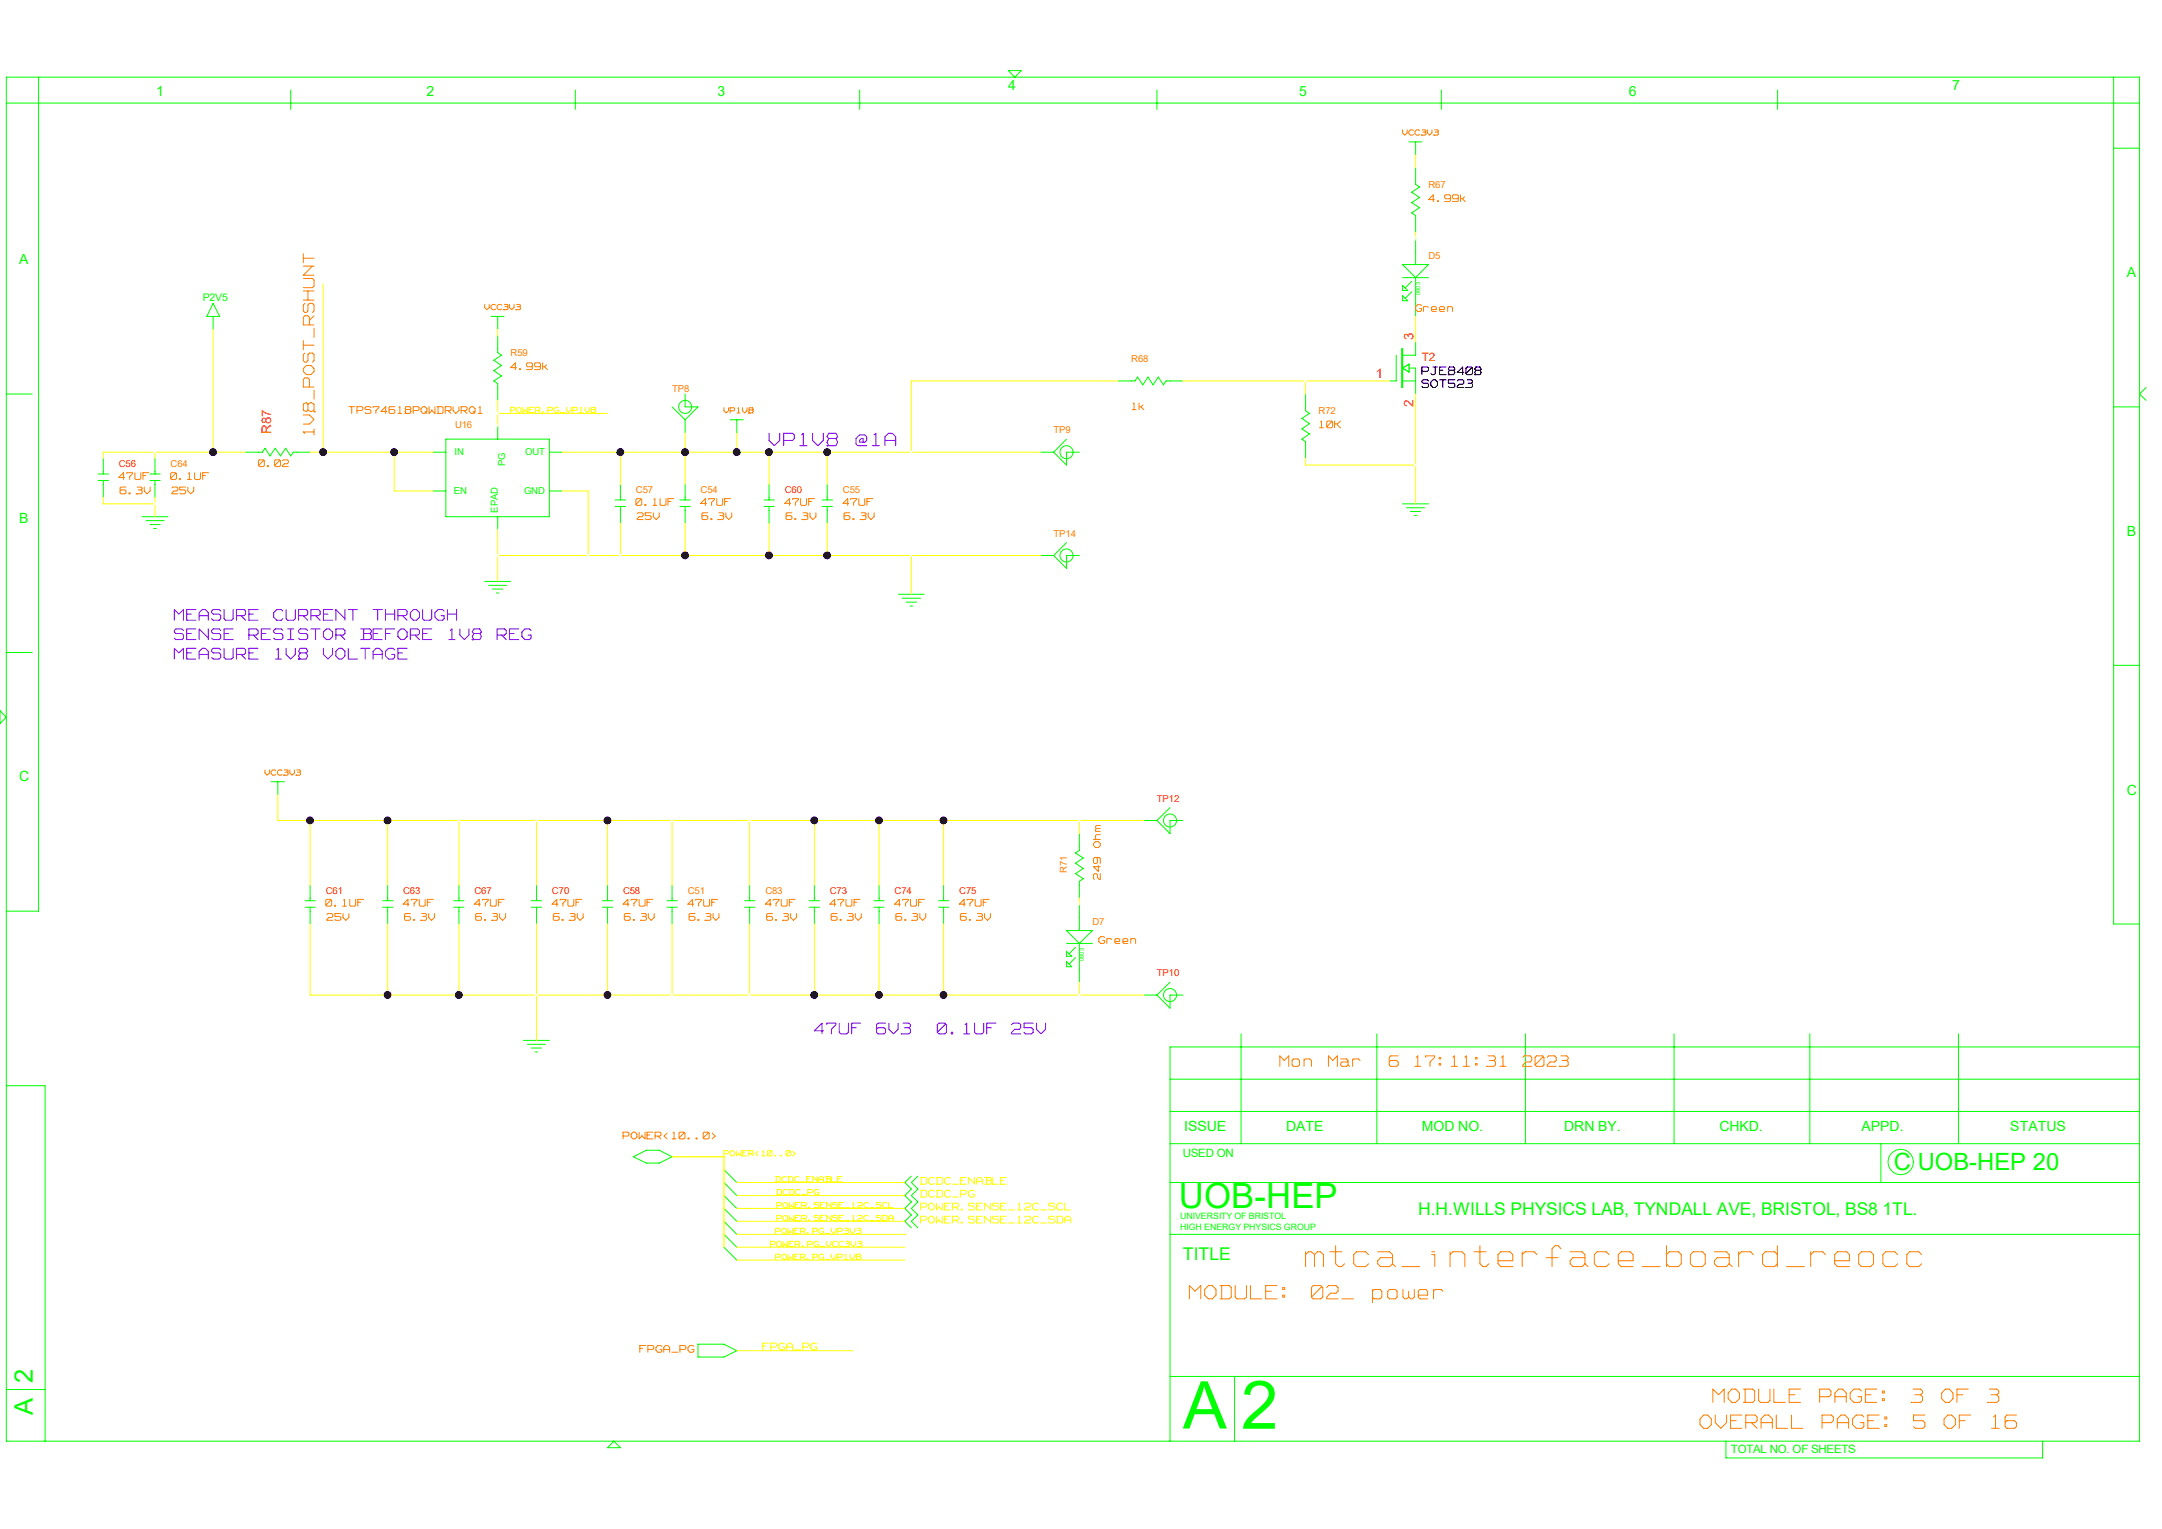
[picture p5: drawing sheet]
<svg xmlns="http://www.w3.org/2000/svg" width="420mm" height="297mm" viewBox="0 0 420 297" stroke-linecap="round" stroke-linejoin="round" font-family="sans-serif">
<defs><g id="words">
<text font-size="13" fill="#0f0" x="241.1" y="277.5">2</text>
<text font-size="12.8" fill="#0f0" x="229.8" y="277.5">A</text>
<text font-size="7.7" fill="#fff" x="253.6" y="246.8">mtca_interface_board_reocc</text>
<text font-size="6.7" fill="#0f0" x="229" y="234.7">UOB-HEP</text>
<g font-size="5" fill="#0f0">
<text x="6.4" y="268.6" transform="rotate(-90 6.4 268.6)">2</text>
<text x="6.4" y="274.9" transform="rotate(-90 6.4 274.9)">A</text>
</g>
<g font-size="4.9" fill="#fff">
<text x="231.1" y="252.8">MODULE: 02_ power</text>
<text x="332.7" y="272.9">MODULE PAGE: 3 OF 3</text>
<text x="330.2" y="278">OVERALL PAGE: 5 OF 16</text>
</g>
<text font-size="4.6" fill="#fff" x="149.4" y="87">VP1V8 @1A</text>
<text font-size="4.6" fill="#0f0" x="367.9" y="227.2">C UOB-HEP 20</text>
<text font-size="4.5" fill="#fff" x="61.6" y="84.5" transform="rotate(-90 61.6 84.5)">1V8_POST_RSHUNT</text>
<g font-size="3.9" fill="#fff">
<text x="33.9" y="124.6">SENSE RESISTOR BEFORE 1V8 REG</text>
<text x="33.9" y="120.8">MEASURE CURRENT THROUGH</text>
<text x="33.9" y="128.4">MEASURE 1V8 VOLTAGE</text>
<text x="158.2" y="201.2">47UF 6V3</text>
<text x="182.1" y="201.2">0.1UF 25V</text>
</g>
<g font-size="3.8" fill="#fff">
<text x="248.6" y="207.5">Mon Mar</text>
<text x="269.6" y="207.5">6 17:11:31 2023</text>
</g>
<g font-size="3.4" fill="#0f0">
<text x="275.5" y="236">H.H.WILLS PHYSICS LAB, TYNDALL AVE, BRISTOL, BS8 1TL.</text>
<text x="229.8" y="244.7">TITLE</text>
</g>
<text font-size="2.9" fill="#fff" x="214.2" y="170.9" transform="rotate(-90 214.2 170.9)">249 Ohm</text>
<g font-size="2.8" fill="#fff">
<text x="276.2" y="73">PJE8408</text>
<text x="276.2" y="75.5">SOT523</text>
</g>
<g font-size="2.7" fill="#0f0">
<text x="195.9" y="17.4">4</text>
<text x="379.2" y="17.4">7</text>
<text x="30.4" y="18.7">1</text>
<text x="82.8" y="18.7">2</text>
<text x="139.4" y="18.7">3</text>
<text x="252.4" y="18.7">5</text>
<text x="316.4" y="18.7">6</text>
<text x="3.7" y="51.4">A</text>
<text x="413.1" y="53.9">A</text>
<text x="3.7" y="101.6">B</text>
<text x="413.1" y="104.1">B</text>
<text x="3.7" y="151.8">C</text>
<text x="413.1" y="154.3">C</text>
<text x="230" y="219.6">ISSUE</text>
<text x="249.9" y="219.6">DATE</text>
<text x="276.2" y="219.6">MOD NO.</text>
<text x="303.9" y="219.6">DRN BY.</text>
<text x="334" y="219.6">CHKD.</text>
<text x="361.6" y="219.6">APPD.</text>
<text x="390.5" y="219.6">STATUS</text>
</g>
<g font-size="2.6" fill="#f00">
<text x="274.6" y="66" transform="rotate(-90 274.6 66)">3</text>
<text x="267.3" y="73.5">1</text>
<text x="274.6" y="79" transform="rotate(-90 274.6 79)">2</text>
<text x="52.7" y="84.3" transform="rotate(-90 52.7 84.3)">R87</text>
</g>
<g font-size="2.5" fill="#fff">
<text x="277.5" y="39.4">4.99k</text>
<text x="275" y="60.7">Green</text>
<text x="99.2" y="72.1">4.99k</text>
<text x="67.8" y="80.6">TPS74618PQWDRVRQ1</text>
<text x="219.9" y="79.8">1k</text>
<text x="256.3" y="83.4">10K</text>
<text x="23.1" y="93.4">47UF</text>
<text x="33.1" y="93.4">0.1UF</text>
<text x="50.2" y="90.9">0.02</text>
<text x="23.3" y="96.2">6.3V</text>
<text x="33.4" y="96.2">25V</text>
<text x="123.5" y="98.4">0.1UF</text>
<text x="123.8" y="101.2">25V</text>
<text x="136.1" y="98.4">47UF</text>
<text x="136.4" y="101.2">6.3V</text>
<text x="152.4" y="98.4">47UF</text>
<text x="152.7" y="101.2">6.3V</text>
<text x="163.7" y="98.4">47UF</text>
<text x="164" y="101.2">6.3V</text>
<text x="63.3" y="176.3">0.1UF</text>
<text x="63.5" y="179">25V</text>
<text x="78.3" y="176.3">47UF</text>
<text x="78.6" y="179">6.3V</text>
<text x="92.2" y="176.3">47UF</text>
<text x="92.4" y="179">6.3V</text>
<text x="107.2" y="176.3">47UF</text>
<text x="107.5" y="179">6.3V</text>
<text x="121" y="176.3">47UF</text>
<text x="121.3" y="179">6.3V</text>
<text x="133.6" y="176.3">47UF</text>
<text x="133.9" y="179">6.3V</text>
<text x="148.7" y="176.3">47UF</text>
<text x="148.9" y="179">6.3V</text>
<text x="161.2" y="176.3">47UF</text>
<text x="161.5" y="179">6.3V</text>
<text x="173.8" y="176.3">47UF</text>
<text x="174" y="179">6.3V</text>
<text x="186.4" y="176.3">47UF</text>
<text x="186.6" y="179">6.3V</text>
<text x="213.4" y="183.5">Green</text>
<text x="121" y="221.5">POWER&lt;10..0&gt;</text>
<text x="178.8" y="232.8">DCDC_PG</text>
<text x="178.8" y="230.3">DCDC_ENABLE</text>
<text x="178.8" y="237.8">POWER.SENSE_12C_SDA</text>
<text x="178.8" y="235.3">POWER.SENSE_12C_SCL</text>
<text x="124.3" y="262.9">FPGA_PG</text>
<text x="148.2" y="262.5">FPGA_PG</text>
</g>
<text font-size="2.3" fill="#f00" x="276.2" y="70.2">T2</text>
<g font-size="2.2" fill="#0f0">
<text x="229.8" y="224.7">USED ON</text>
<text x="336.3" y="282.2">TOTAL NO. OF SHEETS</text>
</g>
<text font-size="2" fill="#0f0" x="39.4" y="58.4">P2V5</text>
<g font-size="1.9" fill="#fff">
<text x="272.5" y="26.4">VCC3V3</text>
<text x="275" y="46.7" transform="rotate(-90 275 46.7)">2</text>
<text x="94.1" y="60.3">VCC3V3</text>
<text x="276.4" y="62.4" transform="rotate(-90 276.4 62.4)">1</text>
<text x="96.7" y="83.1" transform="rotate(-90 96.7 83.1)">5</text>
<text x="99.2" y="80.3">POWER.PG_VP1V8</text>
<text x="140.6" y="80.4">VP1V8</text>
<text x="83.2" y="87.6">6</text>
<text x="108.9" y="87.6">1</text>
<text x="134.5" y="85" transform="rotate(-90 134.5 85)">1</text>
<text x="201.1" y="87.6">1</text>
<text x="83.2" y="95.2">4</text>
<text x="108.7" y="95.2">3</text>
<text x="98.1" y="103.6" transform="rotate(-90 98.1 103.6)">7</text>
<text x="201.1" y="107.7">1</text>
<text x="51.5" y="150.8">VCC3V3</text>
<text x="221.2" y="159.2">1</text>
<text x="209.7" y="176.1" transform="rotate(-90 209.7 176.1)">2</text>
<text x="211.1" y="191.7" transform="rotate(-90 211.1 191.7)">1</text>
<text x="221.2" y="193.1">1</text>
<text x="140.6" y="224.7">POWER&lt;10..0&gt;</text>
<text x="150.7" y="229.7">DCDC_ENABLE</text>
<text x="150.9" y="232.2">DCDC_PG</text>
<text x="150.7" y="239.8">POWER.PG_VP3V3</text>
<text x="150.9" y="237.3">POWER.SENSE_12C_SDA</text>
<text x="150.9" y="234.8">POWER.SENSE_12C_SCL</text>
<text x="149.6" y="242.3">POWER.PG_VCC3V3</text>
<text x="150.7" y="244.8">POWER.PG_VP1V8</text>
</g>
<g font-size="1.9" fill="#ff8000">
<text x="277.5" y="36.4">R67</text>
<text x="277.5" y="50.2">D5</text>
<text x="99.2" y="69.1">R59</text>
<text x="219.8" y="70.4">R68</text>
<text x="130.6" y="76.1">TP8</text>
<text x="88.4" y="83.1">U16</text>
<text x="256.2" y="80.4">R72</text>
<text x="204.7" y="84.2">TP9</text>
<text x="33.1" y="90.7">C64</text>
<text x="123.5" y="95.7">C57</text>
<text x="136.1" y="95.7">C54</text>
<text x="163.7" y="95.7">C55</text>
<text x="204.7" y="104.3">TP14</text>
<text x="133.6" y="173.6">C51</text>
<text x="148.7" y="173.6">C83</text>
<text x="207.2" y="169.6" transform="rotate(-90 207.2 169.6)">R71</text>
<text x="212.2" y="179.6">D7</text>
</g>
<g font-size="1.9" fill="#0f0">
<text x="88.3" y="88.5">IN</text>
<text x="102" y="88.5">OUT</text>
<text x="98.1" y="90.6" transform="rotate(-90 98.1 90.6)">PG</text>
<text x="88.1" y="96">EN</text>
<text x="96.7" y="99.6" transform="rotate(-90 96.7 99.6)">EPAD</text>
<text x="101.8" y="96">GND</text>
</g>
<g font-size="1.9" fill="#f00">
<text x="23.1" y="90.7">C56</text>
<text x="152.4" y="95.7">C60</text>
<text x="224.7" y="155.7">TP12</text>
<text x="63.3" y="173.6">C61</text>
<text x="78.3" y="173.6">C63</text>
<text x="92.2" y="173.6">C67</text>
<text x="107.2" y="173.6">C70</text>
<text x="121" y="173.6">C58</text>
<text x="161.2" y="173.6">C73</text>
<text x="173.8" y="173.6">C74</text>
<text x="186.4" y="173.6">C75</text>
<text x="224.7" y="189.7">TP10</text>
</g>
<g font-size="1.7" fill="#0f0">
<text x="229.3" y="236.7">UNIVERSITY OF BRISTOL</text>
<text x="229.3" y="239">HIGH ENERGY PHYSICS GROUP</text>
</g>
<g font-size="1.1" fill="#0f0">
<text x="275.9" y="57.3" transform="rotate(-90 275.9 57.3)">0603</text>
<text x="210.6" y="186.7" transform="rotate(-90 210.6 186.7)">0603</text>
</g>
</g></defs>
<path d="M272.3 67.7v7.6M272.5 67.7v7.6M272.5 71.5l1.2-.8v1.6z" fill="none" stroke="#0f0" stroke-width=".25"/>
<g fill="none" stroke="#0f0" stroke-width=".19">
<path d="M1.2 15h414.4v265h-414.4zM7.5 15v162h-6.3M56.5 17.5v3.8M111.8 17.5v3.8M167 17.5v3.8M195.9 13.7h2.5l-1.3 1.3zM224.7 17.5v3.8M280 17.5v3.8M345.3 17.5v3.8M410.6 15v164.5h5M1.2 20h414.4M273.7 27.6h2.5"/>
<path d="M275 27.6v2.5M275 32.6v3.2l.8 .5-1.6 1 1.6 1.1-1.6 1 1.6 .9-1.6 1.1 .8 .5v3.2M410.6 28.8h5M41.4 58.9l1.3 2.6h-2.5zM272.5 53.9h5M272.5 57.4l1 1h-1zM272.5 55.4l1 1h-1zM272.5 51.4h5l-2.5 2.5zM274.2 56.7l-1.2 1.3M274.2 54.7l-1.2 1.2M275 46.4v5M275 53.9v7.6"/>
<path d="M1.2 76.5h5.1M41.4 61.5v2.5M95.4 61.5h2.5M96.7 61.5v2.5M96.7 65.2v3.3l.7 .5-1.5 1 1.5 1-1.5 1 1.5 1-1.5 1 .8 .5v3.3M130.6 79l2.5 2.5M133.1 76.5v2.5h2.5l-2.5 2.5M217.2 74h3.3l.5-.8 1 1.6 1-1.6 1 1.6 1-1.6 1 1.6 .5-.8h3.3M253.6 76.5v3.3l.8 .5-1.5 1 1.5 1-1.5 1 1.5 1-1.5 1 .7 .5v3.3M271.2 69v5h-1.2M272.5 74h2.5M273.7 71.5h1.3v5"/>
<path d="M275 66.5v2.5h-2.5M410.6 79h5M416.9 75.3l-1.3 1.2 1.3 1.3M19 92.1h2.1M19 93.3h2.1M20.1 89.1v3M20.1 93.3v3.3M29.1 92.1h2M29.1 93.3h2M30.1 89.1v3M30.1 93.3v3.3M47.7 87.8h3.3l.5-.7 1 1.5 1-1.5 1 1.5 1-1.5 1 1.5 .5-.8h3.2"/>
<path d="M84.1 87.8h2.5M84.1 95.4h2.5M86.6 85.3h20.1v15.1h-20.1zM96.7 82.8v2.5M106.7 87.8h2.5M106.7 95.4h2.5M119.5 97.1h2M119.5 98.4h2M120.5 94.1v3M120.5 98.4v3.2M132.1 97.1h2M132.1 98.4h2"/>
<path d="M133.1 81.5v2.6M133.1 94.1v3M133.1 98.4v3.2M141.9 81.5h2.5M143.1 81.5v2.6M148.4 97.1h2M148.4 98.4h2M149.4 94.1v3M149.4 98.4v3.2M159.7 97.1h2M159.7 98.4h2M160.7 94.1v3"/>
<path d="M160.7 98.4v3.2M202.1 87.8h2.6M204.7 87.8l2.5 2.5v-2.5h2.5M207.2 85.3l-2.5 2.5M272.5 97.9h5M273.2 98.6h3.5M274 99.4h2M27.6 100.4h5M28.4 101.1h3.5M29.1 101.9h2M29.8 102.7h.6M94.1 112.9h5.1"/>
<path d="M94.9 113.7h3.5M95.7 114.4h2M96.4 115.2h.5M96.7 100.4v2.5M174.5 115.4h5M175.3 116.2h3.5M176 117h2.1M176.8 117.7h.5M202.1 107.9h2.6M204.7 107.9l2.5 2.5v-2.5h2.5M207.2 105.4l-2.5 2.5M274.7 100.1h.6"/>
<path d="M0 138l1.2 1.3-1.2 1.2zM1.2 126.7h5.1M410.6 129.2h5M52.7 151.8h2.5M54 151.8v2.6M222.2 159.4h2.5M224.7 159.4l2.6 2.5v-2.5h2.5M227.3 156.9l-2.6 2.5M59.3 175h2M59.3 176.2h2M60.2 172v3M60.2 176.2v3.3"/>
<path d="M74.3 175h2M74.3 176.2h2M75.3 172v3M75.3 176.2v3.3M88.1 175h2M88.1 176.2h2M89.2 172v3M89.2 176.2v3.3M103.2 175h2M103.2 176.2h2M104.2 172v3M104.2 176.2v3.3"/>
<path d="M117 175h2M117 176.2h2M118 172v3M118 176.2v3.3M129.6 175h2M129.6 176.2h2M130.6 172v3M130.6 176.2v3.3M144.7 175h1.9M144.7 176.2h1.9M145.6 172v3M145.6 176.2v3.3"/>
<path d="M157.2 175h2M157.2 176.2h2M158.2 172v3M158.2 176.2v3.3M169.8 175h1.9M169.8 176.2h1.9M170.8 172v3M170.8 176.2v3.3M182.3 175h2M182.3 176.2h2M183.3 172v3M183.3 176.2v3.3"/>
<path d="M209.7 161.9v3.3l-.8 .5 1.5 1-1.5 1 1.5 1-1.5 1 1.5 1-.7 .5v3.3M209.7 175.7v5.1M207.2 184.8l1 1h-1zM207.2 186.8l1 1h-1zM207.2 183.3h5M207.2 180.8h5l-2.5 2.5zM208.9 186l-1.2 1.3M208.9 184l-1.2 1.3M209.7 183.3v7.5M222.2 193.3h2.5M224.7 193.3l2.6 2.5v-2.5h2.5M227.3 190.8l-2.6 2.5"/>
<path d="M1.2 210.9h7.6v69.1M101.7 202.1h5M102.4 202.9h3.6M103.2 203.6h2M104 204.3h.4M227.3 215.9h188.3M227.3 209.6h188.3M241.1 200.8v21.4M267.5 200.8v21.4M296.3 200.8v21.4M325.2 200.8v21.4M351.6 200.8v21.4"/>
<path d="M380.4 200.8v21.4M415.6 203.4h-188.3v76.6M123 224.7l2.6-1.3h2.5l2.5 1.3-2.5 1.2h-2.5zM140.6 232.2l2.5 2.5M140.6 234.7l2.5 2.5M140.6 227.2l2.5 2.5M140.6 229.7l2.5 2.5M140.6 237.2l2.5 2.6M140.6 239.8l2.5 2.5M177 228.5l-1.2 1.2 1.2 1.3-1.2 1.2 1.2 1.3-1.2 1.2 1.2 1.3-1.2 1.2 1.2 1.3M178.3 228.5l-1.3 1.2 1.3 1.3-1.3 1.2 1.3 1.3-1.3 1.2 1.3 1.3-1.3 1.2 1.3 1.3M227.3 239.8h188.3"/>
<path d="M227.3 229.7h188.3M227.3 222.2h188.3M365.4 222.2v7.5M140.6 242.3l2.5 2.5M1.2 269.9h7.6M119.3 280l1.2 1.2h-2.5zM135.6 261.1h5l2.5 1.3-2.5 1.2h-5zM227.3 267.4h188.3M239.8 267.4v12.6M335.3 280v3.2h61.5v-3.2"/>
<circle cx="133.1" cy="79" r="1.27"/>
<circle cx="207.2" cy="87.8" r="1.27"/>
<circle cx="207.2" cy="107.9" r="1.27"/>
<circle cx="227.3" cy="159.4" r="1.27"/>
<circle cx="227.3" cy="193.3" r="1.27"/>
<circle cx="369.2" cy="225.7" r="2.46"/>
</g>
<g fill="none" stroke="#000" stroke-width=".19">
<path d="M276.2 74v.2M276.2 74.2l.2 .2M276.2 75.1l.2 .2M276.2 71.3v1.5M276.2 71.3h1M276.3 72.1h.9M276.4 73.8l-.1 .2M276.5 73.8h.7M276.5 75.3h.7M276.5 74.4h.7M277.3 73.8l.2 .2M277.3 74.4l.2 .2"/>
<path d="M277.3 71.3l.2 .2M277.5 71.5v.4M277.5 74.7v.3l-.2 .3M277.5 71.9l-.2 .2M278 74.8l.4 .5M278 74.3v.5M278 72.6l.2 .2M278.2 72.8h.4M278.4 73.8l-.4 .4M278.4 71.3h.8M278.4 73.8h.4M278.4 75.3h.4"/>
<path d="M278.8 72.6l-.2 .2M278.8 73.8l.4 .4M278.8 71.3v1.2M279.2 74.3v.5M279.2 74.8l-.4 .5M279.7 73.8h1.2M279.7 71.3h1.2M279.7 71.3v1.5M279.7 72.8h1.2M279.7 71.9h.6M280.3 73.8v1.5M281.3 72.8h.1"/>
<path d="M281.3 75.1l.3 .2h.8M281.3 73.8v.6M281.4 73.8h1.2M281.4 74.4h1M281.6 71.9l-.3 .4 .3 .5h.8M281.6 71.9h.8M282.4 71.3h-.8l-.3 .4 .3 .2M282.4 74.4l.2 .2M282.4 71.3l.2 .4-.2 .2 .2 .4-.2 .5M282.6 74.7v.4l-.2 .2M283.1 75.1v.2M283.1 75.3h1.3"/>
<path d="M283.1 72.3h1.3M283.3 73.8l-.2 .2M283.3 73.8h.8M283.5 74.6l-.4 .5M283.5 74.6h.6M284.1 71.3v1.5M284.1 71.3l-1 1M284.1 73.8l.3 .2M284.4 74v.4l-.3 .2M284.8 75.3h.1M284.8 72.6l.2 .2M284.8 71.5v1"/>
<path d="M285 71.3l-.2 .2M285 73.8h.8M285 75.3h.8M285 72.8h.8M285 71.3h.8M285.2 74.4h.6M285.8 71.5l-1 1M285.8 73.8l.2 .2M285.8 71.5h.2M285.8 71.3l.2 .2M285.9 74.5l.1 .1M286 74v.2"/>
<path d="M286 74.7v.3l-.2 .3M286 74.2l-.2 .2M286 72.6l-.2 .2M286 71.5v1M286.5 72.8h.1M286.7 71.3l-.2 .4 .2 .2-.2 .4 .2 .5M286.7 71.3h.8l.2 .4-.2 .2M286.7 71.9h.8M287.5 71.9l.2 .4-.2 .5h-.8"/>
</g>
<g fill="none" stroke="#ff8000" stroke-width=".19">
<path d="M272.5 25.8l.3 .4M272.5 25.2v.6M273.3 25.2v.6M273.3 25.8l-.4 .4M273.7 26l.3 .2h.4M274.4 25.2h-.4l-.3 .3v.4M274.4 25.2l.2 .2M274.6 26.1l-.2 .1M274.9 26l.3 .2M275.2 25.2l-.3 .4v.3M275.2 25.2h.3M275.2 26.2h.3"/>
<path d="M275.6 25.2l.2 .2M275.8 26.1l-.2 .1M276.1 26.2h.1M276.3 25.2h.5M276.3 26.2h.5M276.4 25.7h.4M276.8 25.2l.2 .2M276.9 25.7l.1 .1M277 25.4v.1M277 25.9v.2M277 26.1l-.2 .1M277 25.5l-.2 .2"/>
<path d="M277.3 25.8l.4 .4M277.3 25.2v.6M277.5 38.8h1.1M278.2 25.2v.6M278.2 25.8l-.5 .4M278.4 37.9v1.3M278.4 37.8l-.9 1M278.5 26.2h.1M278.7 25.2h.5M278.7 26.2h.5M278.8 25.7h.4M279.2 25.2l.2 .2"/>
<path d="M279.2 39h.2M279.2 39v.2M279.3 25.7l.1 .1M279.3 39.2h.1M279.4 25.4v.1M279.4 25.9v.2M279.4 26.1l-.2 .1M279.4 25.5l-.2 .2M279.4 39v.2M280.6 38.4l.2 .2M280.6 38.1v.3M280.6 39.2h.9"/>
<path d="M280.8 37.8l-.2 .2M280.8 38.6h.7M280.8 37.8h.7M281.6 37.8l.2 .2M281.7 38.4l-.1 .2M281.8 39l-.2 .2M281.8 38.1v.8M282.2 38.4l.1 .2M282.2 38.1v.3M282.2 39.2h.8M282.3 37.8l-.1 .2M282.4 38.6h.6"/>
<path d="M282.4 37.8h.6M283.1 37.8l.2 .2M283.3 38.4l-.2 .2M283.3 39l-.2 .2M283.3 38.1v.8M283.7 37.8v1.4M283.8 38.6h.3M284.1 38.7l.5 .5M284.5 38.2l-.4 .4M58.9 49.3v1.8M58.9 59.3v1.1M58.9 51.7h2.1"/>
<path d="M58.9 54.1h1.8M58.9 55.9h1.8M58.9 56.5h2.1M58.9 58.3h2.1M59 50.2h2M59 53.5h2M59.2 58.9l-.3 .3M59.8 56.6v1.7M59.8 59.3v1.1M60.1 58.9l-.3 .3M60.2 58.9h.5M60.7 51.7l-1.8 1.8"/>
<path d="M60.7 54.1l.3 .3M60.7 58.9l.3 .3M61 54.4v1.1M61 59.3v1.1M61 55.6l-.3 .3M94.1 59.7l.4 .4M94.1 59.1v.6M95 59.1v.6M95 59.7l-.4 .5M95.4 59.5v.3M95.4 59.9l.3 .3M95.7 59.1l-.3 .3"/>
<path d="M95.7 59.1h.4M96.1 59.1l.2 .2M96.6 59.5v.3M96.6 59.9l.3 .3M96.9 59.1l-.3 .3M96.9 59.1h.3M97.3 59.1l.2 .2M98 59.1l.7 .2M98.6 59.6l.1 .1M98.7 59.3v.1M98.7 59.8v.2M98.7 59.4l-.6 .2"/>
<path d="M99 59.7l.4 .4M99 59.1v.6M99.9 59.1v.6M99.9 59.7l-.5 .5M100.4 59.1h.5M100.5 59.6h.4M100.9 59.1l.2 .2M101 59.6l.1 .1M101.1 59.3v.1M101.1 59.8v.2M101.1 59.4l-.2 .2M275 59.6v.5"/>
<path d="M275.4 59.2l-.4 .4M275.4 59.2h.5M275.8 59.9h.3M275.9 59.2l.2 .2M276.1 59.9v.4M276.5 59.6v.9M276.7 59.6l-.1 .1M276.7 59.6h.5M277.3 59.6l.2 .1M278.1 59.8v.5M278.8 59.6h-.5l-.2 .1M278.8 59.6l.2 .1"/>
<path d="M279 59.8v.3M279.7 59.8v.5M279.8 59.6l-.1 .1M279.9 59.6h.5M280.4 59.6l.2 .1M280.6 59.8v.3M281.2 59.6v.9M281.4 59.6l-.1 .1M281.4 59.6h.5M282 59.6l.2 .1M282.2 59.8v.7M58.9 61.7v1.4"/>
<path d="M58.9 66.2v1.7M58.9 68.9v1.1M58.9 71.6v.5M58.9 78.5v1.1M58.9 60.4l.3 .3M58.9 70.1l.3 .2M58.9 72.2l.6 .6h.9M58.9 78.5l.6-.3 .3 .3 .6-.3 .6 .3M58.9 79.7l.6 .3 .3-.3 .6 .3 .6-.3M59 63.1h2M59 67.1h2M59 75.2h2"/>
<path d="M59.2 60.7h.3M59.2 70.4h.3M59.2 73.4l-.3 .3v1.5M59.2 61.3l-.3 .3M59.2 68.6l-.3 .3M59.3 61.3h.5M59.3 73.4h.5M59.8 68.9v1.1M59.8 78.5v1.1M59.8 60.4l-.3 .3M59.8 73.4l.3 .3v1.4M59.8 61.3l.3 .3"/>
<path d="M59.8 70.1l-.3 .3M60.1 61.7v1.4M60.1 68.6l-.3 .3M60.2 68.6h.5M60.4 71h-.9l-.6 .6M60.4 71l.6 .6M60.7 68.6l.3 .3M61 80h.1M61 63.8v1.7M61 68.9v1.1M61 71.6v.5M61 75.8v1.8"/>
<path d="M61 78.5v1.1M61 60.4l-.3 .3M61 61.3l-.8 .9M61 70.1l-.3 .3M61 72.2l-.6 .6M67.8 79h1.1M68.3 79v1.3M69.4 79.8h.8M70.2 79h-.9v1.3M70.3 79l.2 .2M70.5 79.5l-.2 .3M70.5 79.2v.3"/>
<path d="M70.9 79.2l.2 .3h.7M71.8 79h-.7l-.1 .1M71.8 79l.3 .2M71.8 79.5l.3 .3M72.1 79.8v.3M72.5 79v.2M72.5 79h1.1M73 79.8v.5M73.6 79.2l-.6 .6M73.6 79v.2M74 79.9l.9-.9v1.3M74 79.9h1.1"/>
<path d="M75.6 79.2v.9M75.7 79.5l-.1 .2M75.7 79l-.1 .2M75.8 79h.9M75.8 79.5h.7M76.5 79.5l.2 .3M76.7 79.8v.3M77.5 79.2l.2-.2v1.3M78.9 79l-.2 .4 .2 .1-.2 .4 .2 .4M78.9 79h.7M78.9 79.5h.7M79.6 79l.2 .4-.2 .1 .2 .4-.2 .4"/>
<path d="M80.3 79.8h.9M81.2 79h-.9v1.3M81.2 79l.2 .2M81.4 79.5l-.2 .3M81.4 79.2v.3M81.8 79.9l.4 .4M81.8 79.4v.5M82.2 79l-.4 .4M82.2 79h.3M82.5 79l.4 .4M82.5 79.9l.4 .4M82.9 79.4v.5"/>
<path d="M82.9 79.9l-.4 .4M83.4 79v1.3M83.9 79.8l-.5 .5M83.9 79.5v.2M83.9 79.8l.6 .5M84.5 79v1.3M84.9 79h.9M85.1 79v1.3M85.9 79l.2 .2M86.1 79.2v.9M86.5 79.8h.9M87.1 79.8l.5 .5"/>
<path d="M87.4 79h-.9v1.3M87.4 79l.2 .2M87.6 79.5l-.2 .3M87.6 79.2v.3M88 79.8l.5 .5M88 79v.7M89.2 79v.7M89.2 79.8l-.6 .5M89.6 79.8h.9M90.2 79.8l.5 .5M90.5 79h-.9v1.3M90.5 79l.2 .2"/>
<path d="M90.7 79.5l-.2 .3M90.7 79.2v.3M91.1 79.4l.5-.4h.3l.4 .4M91.1 79.9l.5 .4h.3l.4-.4M91.1 79.4v.5M91.9 79.9l.4 .4M92.3 79.4v.5M93.1 79.2l.2-.2v1.3M95.7 60.2h.4M96.3 60l-.2 .2M96.9 60.2h.3M97.5 60l-.2 .2"/>
<path d="M97.8 60.2h.1M98.7 60l-.7 .2M99.2 71.4h1.1M100.1 70.5v1.3M100.1 70.5l-.9 .9M100.2 60.2h.1M100.4 60.2h.5M100.9 71.6h.2v.2h-.1M100.9 71.7v.1M101.1 60l-.2 .2M102.3 71l.1 .2M102.3 70.7v.3"/>
<path d="M102.3 71.8h.9M102.4 70.5l-.1 .2M102.5 71.2h.7M102.5 70.5h.7M103.2 70.5l.2 .2M103.4 71.1l-.2 .1M103.4 71.6l-.2 .2M103.4 70.7v.9M103.8 71l.2 .2M103.8 70.7v.3M104 70.5l-.2 .2M104.1 70.5h.7l.2 .2"/>
<path d="M104.9 71.1l-.2 .1h-.6M105 71.6l-.2 .2h-1M105 70.7v.9M105.4 70.5v1.3M105.5 71.2h.2M105.8 71.3l.5 .5M106.2 70.9l-.4 .3M140.6 79.8l.4 .4M140.6 79.2v.6M141.5 79.2v.6M141.5 79.8l-.4 .4M141.8 79.2h.7"/>
<path d="M141.8 79.2v1M141.9 79.8h.6M142.5 79.2l.2 .4M142.7 79.6l-.2 .2M143.5 79.2l-.2 .1M143.5 79.2v1M144.2 79.8l.4 .4M144.2 79.2v.6M145.1 79.2v.6M145.1 79.8l-.4 .4M145.6 79.2l-.1 .3 .1 .1-.1 .3 .1 .3M145.6 79.2h.5"/>
<path d="M145.6 79.6h.5M146.2 79.2l.1 .3-.1 .1 .1 .3-.1 .3M219.9 79.6h.8M220.3 78.3l-.2 .1M220.3 78.3v1.2M221.3 78.3v1.3M221.3 79h.3M221.7 79.1l.5 .5M222 78.7l-.3 .3M275 60.1l.4 .4M275.4 60.5h.5M276.1 60.3l-.2 .2"/>
<path d="M278.1 60.3l.2 .2h.7M278.1 60.1h.9M279.7 60.3l.1 .2M279.7 60.1h.8M279.9 60.5h.7M23.1 92.8h1.1M23.3 95.8l.2 .1M23.3 94.8v.9M23.5 95.2l-.1 .1M23.5 94.6l-.2 .2M23.5 95.2h.8l.2 .2M23.5 94.6h1"/>
<path d="M24 91.9v1.2M24 91.8l-.9 1M24.5 95.8l-.3 .1h-.7M24.5 95.4v.3M24.6 91.8v.2M24.7 91.8h1M25.1 95.8h.2v.1h-.2M25.1 95.8v.1M25.2 92.6v.5M25.7 92l-.5 .6M25.8 91.8v.2M26.2 93l.2 .1"/>
<path d="M26.2 91.8v1.1M26.4 93.1h.7M26.5 95.9h.1M26.7 95.9h.6M26.7 94.6h.6M26.8 95.2h.5M27.3 93l-.2 .1M27.3 91.8v1.1M27.4 94.6l.2 .2M27.4 95.2l.2 .2M27.6 94.8v.2M27.6 95.4v.3"/>
<path d="M27.6 95.8l-.2 .1M27.6 95l-.2 .2M27.8 91.8h1.1M27.8 91.9v1.2M27.8 92.4h.5M28 95.4l.5 .5M28 94.6v.7M29.2 94.6v.7M29.2 95.4l-.6 .5M33.1 93l.2 .1M33.1 92l.1 .9 .8-.9M33.3 91.8l-.2 .2"/>
<path d="M33.4 93.1h.6M33.4 91.8h.6M33.4 95.8v.1M33.4 95.9h1.1M33.6 94.6l-.2 .2M33.6 94.6h.7M34.1 92h.1M34.1 91.8l.2 .2M34.3 93l-.2 .1M34.3 92v.9M34.3 95.4h-.5l-.4 .4M34.3 94.6l.2 .2"/>
<path d="M34.5 94.8v.3M34.5 95.2l-.2 .2M34.8 93h.2M34.8 93v.1M34.9 93.1h.1M34.9 95.8l.2 .1h.7M34.9 94.6v.6M35 95.2h.8M35 94.6h1.1M35.1 93v.1M35.9 95.2l.2 .2M36.1 95.8l-.2 .1"/>
<path d="M36.1 95.4v.3M36.4 93.1h.8M36.5 95.4l.5 .5M36.5 94.6v.7M36.8 91.8l-.2 .2M36.8 91.9v1.2M37.6 94.6v.7M37.6 95.4l-.6 .5M37.8 93l.2 .1M37.8 91.8v1.1M38 93.1h.7M38.9 93l-.2 .1"/>
<path d="M38.9 91.8v1.1M39.4 91.8h1.1M39.4 91.9v1.2M39.4 92.4h.5M50.2 90.5l.2 .1M50.2 89.5v.9M50.4 89.3l-.2 .2M50.4 90.6h.7M50.4 89.3h.7M51.1 89.5l-.9 .9M51.1 89.5h.2M51.1 89.3l.3 .2"/>
<path d="M51.4 90.5l-.3 .1M51.4 89.5v.9M51.9 90.5h.2M51.9 90.5v.1h.2M52.2 90.5v.1M53.3 90.5l.2 .1M53.3 89.5v.9M53.5 89.3l-.2 .2M53.6 90.6h.6M53.6 89.3h.6M54.2 89.5l-.8 .9M54.3 89.5h.1"/>
<path d="M54.3 89.3l.2 .2M54.5 90.5l-.2 .1M54.5 89.5v.9M54.9 90.5v.1M54.9 90.6h1.1M55 89.3l-.1 .2M55.1 89.3h.7M55.8 90.1h-.5l-.4 .4M55.8 89.3l.2 .2M56 89.5v.3M56 89.9l-.2 .2M58.9 80.6h1.2"/>
<path d="M58.9 82.4h1.2M58.9 83.9l.3 .3M59 83.9h2M60.1 80.6l.9 .9M61 81.5l-.9 .9M61 83.3v1.2M70.9 80.1l.2 .2h.7M72.1 80.1l-.3 .2M75.6 80.1l.1 .2M75.8 80.3h.7M76.7 80.1l-.2 .2M77.3 80.3h.8"/>
<path d="M78.7 80.3h.1M78.9 80.3h.7M82.2 80.3h.3M84.9 80.3h.9M86.1 80.1l-.2 .2M92.9 80.3h.7M123.5 98l.2 .2M123.5 97.1l.1 .9 .8-.9M123.7 96.9l-.2 .1M123.7 98.2h.7M123.7 96.9h.7M124 99.6l-.2 .2"/>
<path d="M124 99.6h.7M124.5 97h.1M124.5 96.9l.2 .1M124.7 98l-.2 .2M124.7 97.1v.9M124.7 99.6l.2 .2v.3l-.2 .3M125.3 98h.1M125.3 98v.2M125.3 98.2h.1M125.3 99.6v.6M125.4 99.6h1.1M125.5 98v.2"/>
<path d="M126.8 98.2h.8M126.9 99.6v.7M127.2 96.9l-.2 .1M127.2 96.9v1.2M128.1 99.6v.7M128.2 98l.2 .2M128.2 96.9v1.1M128.4 98.2h.7M129.4 98l-.2 .2M129.4 96.9v1.1M129.8 96.9h1.1M129.8 96.9v1.3"/>
<path d="M129.8 97.4h.5M136.1 97.8h1.1M136.5 99.6l-.1 .2v.9M136.6 99.6h.9M137 96.9v1.3M137 96.9l-.9 .9M137.7 96.9v.1M137.7 96.9h1.1M138.2 97.7v.5M138.8 97.1l-.6 .5M138.8 96.9v.1M139.2 98l.2 .2"/>
<path d="M139.2 96.9v1.1M139.4 98.2h.7M139.7 99.6h.6M140.4 98l-.2 .2M140.4 99.6l.2 .3M140.4 96.9v1.1M140.6 100l-.2 .2M140.8 96.9h1.1M140.8 96.9v1.3M140.8 97.4h.5M141 99.6v.7M142.2 99.6v.7"/>
<path d="M143.2 80.2h.6M145.5 80.2h.1M145.6 80.2h.5M152.5 97.8h1.1M152.9 99.6l-.2 .2v.9M152.9 99.6h.9M153.4 96.9v1.3M153.4 96.9l-1 .9M154 96.9v.1M154 96.9h1.1M154.5 97.7v.5M155.1 97.1l-.6 .5"/>
<path d="M155.1 96.9v.1M155.5 98l.2 .2M155.5 96.9v1.1M155.7 98.2h.7M156 99.6h.7M156.7 98l-.2 .2M156.7 96.9v1.1M156.7 99.6l.2 .3M156.9 100l-.2 .2M157.1 96.9h1.1M157.1 96.9v1.3M157.1 97.4h.5"/>
<path d="M157.4 99.6v.7M158.5 99.6v.7M163.8 97.8h1.1M164.7 96.9v1.3M164.7 96.9l-1 .9M165.1 99.6h-1l-.1 .2v.9M165.3 96.9v.1M165.3 96.9h1.1M165.8 97.7v.5M166.4 97.1l-.6 .5M166.4 96.9v.1M166.8 98l.2 .2"/>
<path d="M166.8 96.9v1.1M167.3 99.6h.7M168 98l-.3 .2h-.7M168 96.9v1.1M168 99.6l.2 .3M168.2 100l-.2 .2M168.4 96.9h1.1M168.4 96.9v1.3M168.4 97.4h.6M168.7 99.6v.7M169.8 99.6v.7M256.3 83.1h.8"/>
<path d="M256.7 81.8l-.2 .2M256.7 81.8v1.3M257.7 82.9l.2 .2M257.9 81.8l-.2 .2v.9M257.9 83.1h.7M257.9 81.8h.7M258.6 82l-.8 .9M258.7 82h.1M258.7 81.8l.2 .2v.9M258.9 82.9l-.2 .2M259.2 81.8v1.3M259.3 82.3h.5"/>
<path d="M259.8 82.4v.1M259.8 82.6l.6 .5M260.4 81.8l-.6 .5M123.8 100.9h1.1M124.2 100.4l-.4 .5M124.2 100.4h.5M125.3 100.8l.2 .1h.7M125.4 100.2h.8M126.3 100.2l.2 .2M126.5 100.8l-.2 .1M126.5 100.4v.3M126.9 100.4l.5 .5"/>
<path d="M128.1 100.4l-.6 .5M136.4 100.8l.1 .1M136.5 100.2l-.1 .1M136.6 100.9h.6M136.6 100.2h.6M137.3 100.2l.2 .2M137.5 100.4v.3M137.5 100.8l-.2 .1M138.1 100.9h.2M138.3 100.8l-.2 .1M138.3 100.8v.1M139.4 100.9h.1"/>
<path d="M139.7 100.9h.6M139.8 100.2h.5M140.4 100.2l.2 .2M140.6 100.4v.3M140.6 100.8l-.2 .1M141 100.4l.5 .5M142.2 100.4l-.6 .5M152.7 100.8l.2 .1M152.9 100.2l-.2 .1M152.9 100.9h.7M152.9 100.2h.7M153.6 100.2l.2 .2"/>
<path d="M153.8 100.4v.3M153.8 100.8l-.2 .1M154.4 100.9v-.1h.2v.1h-.2M155.8 100.9h.1M156 100.9h.7M156.2 100.2h.5M156.8 100.2l.1 .2M156.9 100.4v.3M156.9 100.8l-.2 .1M157.4 100.4l.5 .5M158.5 100.4l-.6 .5M164 100.8l.2 .1h.6"/>
<path d="M164.8 100.2h-.7l-.1 .1M164.9 100.2l.2 .2M165.1 100.4v.3M165.1 100.8l-.2 .1M165.7 100.9h.2M165.9 100.8h-.2v.1M165.9 100.8v.1M167.1 100.9h.1M167.3 100.9h.7M167.5 100.2h.5M168.1 100.2l.1 .2M168.2 100.4v.3"/>
<path d="M168.2 100.8l-.2 .1M168.7 100.4l.5 .5M169.8 100.4l-.6 .5M51.5 150.2l.4 .3M51.5 149.6v.5M52.4 149.6v.5M52.4 150.2l-.5 .4M52.7 149.9v.3l.3 .4M53 149.6l-.3 .3M53 149.6h.3M53 150.6h.3M53.4 149.6l.2 .1"/>
<path d="M53.6 150.5l-.2 .1M53.9 149.9v.3l.3 .4M54.2 149.6l-.3 .3M54.2 149.6l.6 .1M54.8 150.5l-.6 .1M55.1 150.6h.1M55.2 149.6h.6M55.2 150.6h.6M55.4 150h.4M55.8 149.6l.2 .1M55.8 150l.2 .2M56 149.7v.1"/>
<path d="M56 150.2v.2M56 150.5l-.2 .1M56 149.9l-.2 .1M56.3 150.2l.4 .3M56.3 149.6v.5M57.2 149.6v.5M57.2 150.2l-.5 .4M57.5 150.6h.1M57.7 149.6h.5M57.7 150.6h.5M57.8 150h.4M58.2 149.6l.2 .1"/>
<path d="M58.3 150l.1 .2M58.4 149.7v.1M58.4 150.2v.2M58.4 150.5l-.2 .1M58.4 149.9l-.2 .1M63.3 175.9l.2 .1M63.3 174.9v.9M63.5 174.7l-.2 .2M63.5 176h.7M63.5 178.6v.2h1.1M63.5 174.7h.7M63.7 177.5l-.2 .1"/>
<path d="M63.7 177.5h.7M63.9 178.2l-.4 .4M63.9 178.2h.5M64.2 174.9l-.9 .9M64.2 174.9h.2M64.2 174.7l.2 .2M64.4 175.9l-.2 .1M64.4 177.5l.2 .1v.4l-.2 .2M64.4 174.9v.9M65 175.9h.2v.1h-.2M65 175.9v.1M65.1 178.6l.1 .2"/>
<path d="M65.1 177.5v.5M65.1 178h.9M65.1 177.5h1.1M65.3 178.8h.7M66 178l.2 .2M66.2 178.6l-.2 .2M66.2 178.3v.3M66.5 176h.8M66.6 178.2l.5 .5M66.6 177.5v.7M66.9 174.7l-.1 .2M66.9 174.8v1.2"/>
<path d="M67.8 177.5v.7M67.8 178.2l-.6 .6M67.9 175.9l.2 .1h.7M67.9 174.7v1.1M69.1 175.9l-.2 .1M69.1 174.7v1.1M69.5 174.7h1.2M69.5 174.8v1.2M69.6 175.3h.5M78.6 178.6l.1 .2M78.7 178l-.1 .2M78.7 177.5l-.1 .1v1"/>
<path d="M78.8 178.8h.7M78.8 178h.7M78.8 177.5h.9M79.2 174.8v1.2M79.2 174.7l-.9 .9h1.2M79.5 178l.2 .2M79.7 178.3v.3M79.7 178.6l-.2 .2M79.9 174.7v.2M79.9 174.7h1.1v.2M80.3 178.6h.2M80.3 178.6v.2h.2"/>
<path d="M80.4 175.5v.5M80.5 178.6v.2M81 174.9l-.6 .6M81.4 175.9l.3 .1h.6M81.4 174.7v1.1M81.7 178.8h.1M81.9 178.8h.7M81.9 177.5h.7M82.1 178h.5M82.6 175.9l-.2 .1M82.6 174.7v1.1M82.6 177.5l.2 .3"/>
<path d="M82.7 178.1l.1 .1M82.8 178.3v.3M82.8 178.6l-.2 .2M82.8 177.8l-.2 .2M83 174.7h1.2M83 174.8v1.2M83.1 175.3h.5M83.3 178.2l.5 .5M83.3 177.5v.7M84.4 177.5v.7M84.4 178.2l-.6 .6M92.2 175.6h1.1"/>
<path d="M92.4 178.6l.2 .2M92.6 178l-.1 .2M92.6 177.5l-.2 .1v1M92.6 178.8h.7M92.6 178h.7M92.6 177.5h1M93.1 174.8v1.2M93.1 174.7l-.9 .9M93.3 178l.3 .2M93.6 178.3v.3M93.6 178.6l-.3 .2M93.7 174.7v.2"/>
<path d="M93.8 174.7h1.1v.2M94.1 178.6h.2M94.1 178.6v.2M94.1 178.8h.2M94.3 175.5v.5M94.3 178.6v.2M94.8 174.9l-.5 .6M95.2 175.9l.2 .1M95.2 174.7v1.1M95.5 178.8h.1M95.7 178.8h.7M95.7 177.5h.7"/>
<path d="M95.9 178h.5M96.4 175.9l-.3 .1h-.6M96.4 174.7v1.1M96.4 177.5l.2 .3M96.5 178.1l.1 .1M96.6 178.3v.3M96.6 178.6l-.2 .2M96.6 177.8l-.2 .2M96.8 174.7h1.2M96.8 174.8v1.2M96.9 175.3h.5M97.1 178.2l.5 .5"/>
<path d="M97.1 177.5v.7M98.2 177.5v.7M98.2 178.2l-.6 .6M107.3 175.6h1.1M107.5 178.6l.2 .2M107.7 178l-.2 .2M107.7 177.5l-.2 .1v1M107.7 178h.7l.2 .2M107.7 177.5h.9M108.2 174.8v1.2M108.2 174.7l-1 .9M108.6 178.6l-.2 .2h-.7"/>
<path d="M108.6 178.3v.3M108.8 174.7v.2M108.8 174.7h1.1M109.2 178.6h.1l.1 .2h-.2M109.2 178.6v.2M109.3 175.5v.5M109.9 174.9l-.6 .6M109.9 174.7v.2M110.3 175.9l.2 .1M110.3 174.7v1.1M110.5 176h.7M110.6 178.8h.1"/>
<path d="M110.8 178.8h.7M110.8 177.5h.7M111 178h.5M111.5 175.9l-.2 .1M111.5 174.7v1.1M111.5 177.5l.2 .3M111.5 178.1l.2 .1M111.7 178.3v.3M111.7 178.6l-.2 .2M111.7 177.8l-.2 .2M111.9 174.7h1.1M111.9 174.8v1.2"/>
<path d="M111.9 175.3h.5M112.1 178.2l.5 .5M112.1 177.5v.7M113.3 177.5v.7M113.3 178.2l-.6 .6M121.1 175.6h1.1M121.3 178.6l.2 .2M121.5 178l-.2 .2M121.5 177.5l-.2 .1v1M121.5 178.8h.7M121.5 178h.7M121.5 177.5h.9"/>
<path d="M122 174.8v1.2M122 174.7l-1 .9M122.2 178l.2 .2M122.4 178.3v.3M122.4 178.6l-.2 .2M122.6 174.7v.2M122.6 174.7h1.1M123 178.6h.2v.2h-.1M123 178.6v.2M123.1 175.5v.5M123.7 174.9l-.6 .6M123.7 174.7v.2"/>
<path d="M124.2 175.9l.1 .1M124.2 174.7v1.1M124.4 176h.7M124.4 178.8h.1M124.6 178.8h.7M124.6 177.5h.7M124.8 178h.5M125.3 175.9l-.2 .1M125.3 174.7v1.1M125.3 177.5l.3 .3M125.4 178.1l.2 .1M125.6 178.3v.3"/>
<path d="M125.6 178.6l-.3 .2M125.6 177.8l-.3 .2M125.7 174.7h1.1M125.7 174.8v1.2M125.7 175.3h.5M125.9 178.2l.5 .5M125.9 177.5v.7M127.1 177.5v.7M127.1 178.2l-.6 .6M133.6 175.6h1.1M133.9 178.6l.1 .2M134 178l-.1 .2"/>
<path d="M134 177.5l-.1 .1v1M134.1 178h.7l.2 .2M134.1 177.5h.9M134.5 174.8v1.2M134.5 174.7l-.9 .9M135 178.6l-.3 .2h-.6M135 178.3v.3M135.1 174.7v.2M135.2 174.7h1M135.6 178.6h.1l.1 .2h-.2M135.6 178.6v.2M135.7 175.5v.5"/>
<path d="M136.2 174.9l-.5 .6M136.3 174.7v.2M136.7 175.9l.2 .1M136.7 174.7v1.1M136.9 176h.7M136.9 178.8h.1M137.2 178.8h.6M137.2 177.5h.6M137.3 178h.5M137.8 175.9l-.2 .1M137.8 174.7v1.1M137.9 177.5l.2 .3"/>
<path d="M137.9 178.1l.2 .1M138.1 178.3v.3M138.1 178.6l-.2 .2M138.1 177.8l-.2 .2M138.3 174.7h1.1M138.3 174.8v1.2M138.3 175.3h.5M138.5 178.2l.5 .5M138.5 177.5v.7M139.7 177.5v.7M139.7 178.2l-.6 .6M148.7 175.6h1.1"/>
<path d="M148.9 178.6l.2 .2M149.1 178l-.1 .2M149.1 177.5l-.2 .1v1M149.1 178.8h.7M149.1 178h.7M149.1 177.5h1M149.6 174.8v1.2M149.6 174.7l-.9 .9M149.9 178l.2 .2M150.1 178.3v.3M150.1 178.6l-.2 .2M150.2 174.7v.2"/>
<path d="M150.2 174.7h1.1M150.6 178.6h.2M150.6 178.6v.2M150.7 178.8h.1M150.7 175.5v.5M150.8 178.6v.2M151.3 174.9l-.6 .6M151.3 174.7v.2M151.8 175.9l.1 .1M151.8 174.7v1.1M152 176h.7M152 178.8h.1"/>
<path d="M152.2 177.5h.8l.2 .3M152.9 175.9l-.2 .1M152.9 174.7v1.1M153 178.1l.2 .1M153.2 178.6l-.3 .2h-.7M153.2 178.3v.3M153.2 177.8l-.2 .2h-.6M153.3 174.7h1.2M153.3 174.8v1.2M153.4 175.3h.5M153.6 178.2l.5 .5M153.6 177.5v.7"/>
<path d="M154.7 177.5v.7M154.7 178.2l-.6 .6M161.2 175.6h1.1M161.5 178.6l.1 .2M161.6 178l-.1 .2M161.6 177.5l-.1 .1v1M161.7 178.8h.6M161.7 178h.6M161.7 177.5h.9M162.1 174.8v1.2M162.1 174.7l-.9 .9M162.4 178l.2 .2"/>
<path d="M162.6 178.3v.3M162.6 178.6l-.2 .2M162.8 174.7v.2M162.8 174.7h1.1M163.2 178.6h.2M163.2 178.6v.2M163.2 178.8h.2M163.3 175.5v.5M163.4 178.6v.2M163.9 174.9l-.6 .6M163.9 174.7v.2M164.3 175.9l.2 .1"/>
<path d="M164.3 174.7v1.1M164.5 176h.7M164.6 178.8h.1M164.8 178.8h.7M164.8 177.5h.7M165 178h.5M165.5 175.9l-.2 .1M165.5 174.7v1.1M165.5 177.5l.2 .3M165.6 178.1l.1 .1M165.7 178.3v.3M165.7 178.6l-.2 .2"/>
<path d="M165.7 177.8l-.2 .2M165.9 174.8v1.2M165.9 174.7h1.1M165.9 175.3h.6M166.2 178.2l.5 .5M166.2 177.5v.7M167.3 177.5v.7M167.3 178.2l-.6 .6M173.8 175.6h1.1M174 178.6l.2 .2M174.2 178l-.1 .2M174.2 177.5l-.2 .1v1"/>
<path d="M174.2 178.8h.7M174.2 178h.7M174.2 177.5h1M174.7 174.8v1.2M174.7 174.7l-.9 .9M175 178l.2 .2M175.2 178.3v.3M175.2 178.6l-.2 .2M175.8 178.6h.1M175.8 178.6v.2M175.8 178.8h.1M175.9 175.5v.5"/>
<path d="M176 178.6v.2M176.4 174.7h-1.1v.2M176.4 174.9l-.5 .6M176.5 174.7v.2M176.9 175.9l.1 .1M176.9 174.7v1.1M177.1 176h.7M177.1 178.8h.1M177.3 178.8h.7M177.3 177.5h.7M177.5 178h.5M178 175.9l-.2 .1"/>
<path d="M178 174.7v1.1M178.1 177.5l.2 .3M178.1 178.1l.2 .1M178.3 178.3v.3M178.3 178.6l-.2 .2M178.3 177.8l-.2 .2M178.4 174.7h1.2M178.4 174.8v1.2M178.5 175.3h.5M178.7 178.2l.5 .5M178.7 177.5v.7M179.8 177.5v.7"/>
<path d="M179.8 178.2l-.6 .6M186.4 175.6h1.1M186.6 178.6l.1 .2M186.7 178l-.1 .2M186.7 177.5l-.1 .1v1M186.8 178.8h.7M186.8 178h.7M186.8 177.5h.9M187.3 174.8v1.2M187.3 174.7l-.9 .9M187.5 178l.2 .2M187.7 178.3v.3"/>
<path d="M187.7 178.6l-.2 .2M188.3 178.6h.2M188.3 178.6v.2M188.3 178.8h.2M188.4 175.5v.5M188.5 178.6v.2M189 174.7h-1.1v.2M189 174.9l-.6 .6M189 174.7v.2M189.4 175.9l.2 .1M189.4 174.7v1.1M189.7 176h.6"/>
<path d="M189.7 178.8h.1M189.9 178.8h.7M189.9 177.5h.7M190.1 178h.5M190.6 175.9l-.2 .1M190.6 174.7v1.1M190.6 177.5l.2 .3M190.7 178.1l.1 .1M190.8 178.3v.3M190.8 178.6l-.2 .2M190.8 177.8l-.2 .2M191 174.7h1.2"/>
<path d="M191 174.8v1.2M191.1 175.3h.5M191.3 178.2l.5 .5M191.3 177.5v.7M192.4 177.5v.7M192.4 178.2l-.6 .6M212.4 163.9v.3M212.4 166.8v.7M212.4 170v.6M212.4 167.6l.2 .1h.4l.2-.1M212.4 170.7l.2 .2M212.4 169.9l.2-.2h.3l.3 .2"/>
<path d="M212.4 163.1h1.3M212.4 164.3l.4 .3M212.4 168.4l1 .9M212.5 168.4h1.2M212.8 160.6v.1M212.8 161.1v.2M212.8 162.3v.6M212.8 160.7l.1 .2M212.8 161.3l.1 .2M212.8 162.9l.1 .1M212.8 161.5h.9M212.8 163.5l-.4 .4"/>
<path d="M212.9 163.5h.4M212.9 164.6h.4M213 160.4l-.1 .1M213 161l-.1 .1M213 162.1l-.2 .2M213 166.6l.2 .2M213 161h.7M213 160.4h.7M213 162.1h.7M213.2 166.8v.7M213.2 170v.4M213.2 170.5l.4 .4"/>
<path d="M213.4 163.5l.3 .4M213.4 168.1v1.1M213.5 166.6h-.9l-.2 .2M213.6 166.6l.1 .2M213.6 170.9h.1M213.7 163.9v.3M213.7 166.8v.9M213.7 169.7v1.1M213.7 164.3l-.3 .3M213.4 182.4v.4M213.4 182.9l.4 .4M213.8 181.9l-.4 .4"/>
<path d="M213.9 183.3h.4M213.9 181.9h.4M214.2 182.7h.3M214.4 181.9l.2 .2M214.6 183.1l-.2 .2M214.6 182.7v.3M215 182.3v1M215.2 182.3l-.1 .2M215.2 182.3h.5M215.8 182.3l.1 .2M216.6 183.1l.1 .2M216.6 182.5v.5"/>
<path d="M216.6 182.9h.9M216.7 182.3l-.1 .2M216.8 182.3h.5M216.8 183.3h.7M217.3 182.3l.2 .2M217.5 182.5v.4M218.1 183.1l.2 .2M218.1 182.5v.5M218.2 182.9h.8M218.3 182.3l-.2 .2M218.4 182.3h.5l.2 .2M218.4 183.3h.7"/>
<path d="M219.1 182.5v.4M219.7 182.3v1M219.8 182.3l-.1 .2M219.9 182.3h.5M220.4 182.3l.2 .2M220.6 182.5v.8M121 219.9h.9M121 220v1.2M122 219.9l.2 .2M123 219.9l-.4 .4M123 219.9h.3M123.4 219.9l.3 .4"/>
<path d="M124.2 219.9v1.3l.5-.5M125.3 219.9v1.3l-.6-.5M125.7 219.9h1.1M125.7 220v1.2M127.3 219.9h.9l.2 .2M127.3 220v1.2M130.9 219.9l-.1 .2M130.9 220v1.2M132.1 219.9l-.2 .2M132.1 219.9h.7M132.8 219.9l.3 .2M136.8 219.9l-.2 .2"/>
<path d="M136.8 219.9h.7M137.5 219.9l.2 .2h-.2M248.6 205.1l.8 .9M248.6 205.1v2M250.4 205.1v2M250.4 205.1l-.9 .9M251 206.9l.2 .2M251.2 205.7l-.2 .3v.8M251.3 205.7h.8M251.3 207.1h.8M252.1 205.7l.3 .3v.8M252.4 206.9l-.3 .2"/>
<path d="M253.3 205.7v1.4M253.6 205.7l-.2 .3M253.6 205.7h.8M254.5 205.7l.3 .3v1.1M258.1 205.1l.8 .9M258.1 205.1v2M259.8 205.1v2M259.8 205.1l-.9 .9M260.4 205.7h1.1M260.4 206.6v.2M260.4 206.9l.3 .2M260.7 206.3l-.3 .3"/>
<path d="M260.7 207.1h.8M260.7 206.3h1.1M261.6 205.7l.3 .3v.8M261.9 206.9l-.3 .2M261.9 206.9l.3 .2M262.8 205.7v1.4M263 205.7l-.2 .3M263.1 205.7h.8M263.9 205.7l.3 .3M269.9 206.9l.2 .2M269.9 205.4v1.4M270.1 206l-.2 .2"/>
<path d="M270.1 205.1l-.2 .3M270.2 207.1h1.1M270.2 206h1.1M270.2 205.1h1.4M271.3 206l.3 .3M271.6 206.3v.5M271.6 206.9l-.3 .2M274.8 207.1h1.2M275.4 205.1v2M275.4 205.1l-.3 .3M277.8 206.3v.8M278.6 205.1h-1.7v.3"/>
<path d="M278.6 205.4l-.8 .9M278.7 205.1v.3M279.6 205.4h.2M279.6 205.4v.3h.2M279.6 206.6h.2M279.6 206.6v.3h.2M279.9 205.4v.3M279.9 206.6v.3M281.9 207.1h1.2M282.5 205.1v2M282.5 205.1l-.3 .3M284.3 207.1h1.2"/>
<path d="M284.9 205.1v2M284.9 205.1l-.3 .3M286.6 205.4h.3M286.6 205.4v.3M286.6 206.6v.3M286.6 206.6h.3M286.7 205.7h.2M286.7 206.9h.2M286.9 205.4v.3M286.9 206.6v.3M288.8 207.1h.1M289.1 205.1h1.1l.3 .3"/>
<path d="M290.2 206l.3 .3M290.5 205.4v.3M290.5 206.3v.5M290.5 206.9l-.3 .2h-1.1M290.5 205.7l-.3 .3h-.9M291.4 207.1h1.2M292 205.1v2M292 205.1l-.3 .3M295.8 206.9v.2M295.9 207.1h1.7M296.4 206.3l-.6 .6M296.4 206.3h.8"/>
<path d="M297.2 205.1h-1.1l-.3 .3M297.3 205.1l.3 .3M297.6 205.4v.6M297.6 206l-.3 .3M298.2 206.9l.2 .2M298.2 205.4v1.4M298.4 205.1l-.2 .3M298.5 207.1h1.1M298.5 205.1h1.1M299.6 205.4l-1.4 1.4M299.6 205.4h.3M299.6 205.1l.3 .3"/>
<path d="M299.9 206.9l-.3 .2M299.9 205.4v1.4M300.6 206.9v.2M300.6 207.1h1.7M300.8 205.1l-.2 .3M300.9 205.1h1.1M301.1 206.3l-.5 .6M301.2 206.3h.8M302 205.1l.3 .3M302.3 205.4v.6M302.3 206l-.3 .3M302.9 207.1h.1"/>
<path d="M303.2 207.1h1.1M303.2 205.1h1.1M303.4 206h.9M304.3 205.1l.3 .3M304.6 205.4v.3M304.6 206.3v.5M304.6 205.7l-.2 .3 .2 .3M304.6 206.9l-.3 .2M121.1 220.7h.8M122.2 220.5l-.2 .2M122.2 220.1v.3M122.6 220.3v.5"/>
<path d="M122.6 220.9l.4 .3M123 221.2h.3M123.7 220.3v.5M123.7 220.9l-.3 .3M124.7 220.5v.1M125.7 221.2h1.1M125.7 220.5h.5M127.8 220.7l.6 .5M128.4 220.5l-.2 .2h-.9M128.4 220.1v.3M129 220.7l.6 .5M129.6 220.1l-.6 .5"/>
<path d="M130.6 221.2h.7M131.9 221.1l.2 .1M131.9 220.1v.9M132.1 221.2h.7M132.8 220.1l-.8 .9M132.8 220.1h.2M133.1 221.1l-.3 .1M133.1 220.1v.9M133.6 221.1h.2M133.6 221.1v.1M133.7 221.2h.1M133.9 221.1v.1"/>
<path d="M135.2 221.1h.2M135.2 221.1v.1M135.3 221.2h.1M135.4 221.1v.1M136.6 221.1l.2 .1M136.6 220.1v.9M136.8 221.2h.7M137.5 220.1l-.8 .9M137.8 221.1l-.3 .1M137.8 220.1v.9M138.3 220.1l.6 .6M138.9 220.7l-.6 .5"/>
<path d="M231.1 249.7l1 1.1M231.1 249.8v2.5M233.3 249.8v2.5M233.3 249.7l-1.1 1.1M234 250.5v1.1l.8 .7h.7M235.5 249.7h-.7l-.8 .8M235.5 249.7l.7 .8M236.2 250.5v1l-.7 .8M237 252.3h1.8M237 249.7h1.8M237.3 249.8v2.5M238.8 249.7l.4 .4"/>
<path d="M239.2 250.1v1.8M239.2 252l-.4 .3M239.9 252l.4 .3M239.9 249.7v2.2M240.3 252.3h1.4M242.1 249.7v2.2M242.1 252l-.3 .3M242.9 249.7v2.6M243 252.3h2.1M245.9 249.7h2.2M245.9 249.8v2.5M245.9 252.3h2.2"/>
<path d="M245.9 250.8h1.1M249.2 250.1h.3M249.2 250.1v.4M249.2 251.6v.4M249.2 251.6h.3M249.2 250.5h.3M249.2 252h.3M249.6 250.1v.4M249.6 251.6v.4M253.6 243.2v2.8M254.8 252l.3 .3M254.8 250.1v1.8"/>
<path d="M254.8 243.2h-.6l-.5 .5M254.8 243.2l.6 .5M255.1 249.7l-.3 .4M255.1 252.3h1.4M255.1 249.7h1.4M255.4 243.8v2.2M255.9 243.2l-.5 .5M256 243.2h.5M256.5 250.1l-1.7 1.8M256.5 243.2l.6 .5M256.6 250.1h.3M256.6 249.7l.4 .4"/>
<path d="M257 252l-.4 .3M257 250.1v1.8M257.1 243.8v2.2M257.7 252v.3M257.8 252.3h2.1M258.1 249.7l-.4 .4M258.1 249.7h1.4M258.3 243.2h2.3M258.4 251.2l-.7 .8M258.5 251.2h1M259.5 245.5l.6 .5M259.5 242v3.4"/>
<path d="M259.5 249.7l.4 .4M259.9 250.1v.7M259.9 250.8l-.4 .4M260.1 246h.5M260.7 252.3h2.2M261.2 245.5l-.5 .5M263 243.8v1.6M263 245.5l.5 .5M263.5 243.2l-.5 .5M263.6 243.2h1.7M263.6 246h1.7M265.3 243.2l.6 .5"/>
<path d="M265.9 245.5l-.6 .5M266.6 250.5v2.6M266.7 252l.3 .3M267 250.5l-.3 .3M267 250.5h1.1l.3 .3M267.6 243.2h2.3M267.6 244.9v.5M267.6 245.5l.6 .5M268.2 244.3l-.6 .6M268.2 246h1.7M268.2 244.3h2.3M268.4 252l-.3 .3h-1.1"/>
<path d="M268.4 250.9v1M269.6 252l.3 .3M269.6 250.9v1M269.9 250.5l-.3 .3M270 250.5h1l.4 .3M270 243.2l.5 .5M270.5 245.5l-.5 .5M270.5 243.8v1.6M270.6 245.5l.5 .5M271.4 252l-.4 .3h-1M271.4 250.9v1M272.3 246h3.5"/>
<path d="M272.5 252l.4 .3M272.5 250.5v1.4M272.9 252.3h.4M273.3 252.3l.4-.3 .3 .3M273.6 250.8v1.1M274.1 252.3h.3M274.7 250.5v1.4M274.7 252l-.3 .3M275.5 252l.3 .3M275.5 250.9v1M275.8 250.5l-.3 .3M275.9 252.3h1.4"/>
<path d="M275.9 250.5h1l.4 .3M277.3 250.9v.7h-1.8M278.1 243.2h.6M278.1 243.7h.6M278.5 250.5v1.8M278.7 243.8v2.2M278.8 250.5l-.3 .3M278.8 250.5h1.1l.4 .3M281.7 243.2v2.8M284 243.2h-1.7l-.6 .5M284 243.2l.6 .5M284.6 243.8v2.2"/>
<path d="M286.3 243.2h2.4M287.5 245.5l.6 .5M287.5 242v3.4M288.1 246h.6M289.2 245.5l-.5 .5M291 245.5l.5 .5M291 243.8v1.6M291 244.9h2.8M291.5 243.2l-.5 .5M291.6 243.2h1.7M291.6 246h2.3M293.3 243.2l.6 .5"/>
<path d="M293.9 243.8v1.1M295.7 243.2v2.8M296.2 243.2l-.5 .5M296.3 243.2h1.7M298 243.2l.6 .5M300.4 244.3h2.3M301.5 242.6v3.4M302.1 242l-.6 .6M302.1 242h.6l.5 .6M305 243.2h2.3l.6 .5M305 244.9v.5M305 245.5l.6 .5"/>
<path d="M305.6 244.3l-.6 .6M305.6 244.3h2.2M307.9 245.5l-.6 .5h-1.7M307.9 243.8v1.6M307.9 245.5l.6 .5M309.7 245.5l.6 .5h1.7M309.7 243.8v1.6M312 243.2h-1.7l-.6 .5M312 243.2l.6 .5M312.6 245.5l-.6 .5M314.4 245.5l.5 .5M314.4 243.8v1.6"/>
<path d="M314.9 243.2l-.5 .5M315 243.2h1.7M315 246h2.2M316.7 243.2l.5 .5M317.2 243.8v1.1h-2.8M319 246h3.5M323.7 242v4M323.8 245.5l.5 .5M324.3 243.2l-.5 .5M324.3 243.2h1.7M324.3 246h1.7M326.1 243.2l.5 .5"/>
<path d="M326.6 245.5l-.5 .5M326.6 243.8v1.6M328.4 245.5l.5 .5M328.4 243.8v1.6M328.9 243.2l-.5 .5M329 243.2h1.7M329 246h1.7M330.7 243.2l.6 .5M331.3 243.8v1.6M331.3 245.5l-.6 .5M333 243.2h2.3l.6 .5M333 244.9v.5"/>
<path d="M333 245.5l.6 .5M333.6 244.3l-.6 .6M333.6 244.3h2.3M335.9 245.5l-.6 .5h-1.7M335.9 243.8v1.6M336 245.5l.5 .5M337.7 243.2v2.8M338.3 243.2l-.5 .5M338.3 243.2h1.7M340.1 243.2l.5 .5M342.4 245.5l.6 .5h1.7M342.4 243.8v1.6"/>
<path d="M344.7 243.2h-1.7l-.6 .5M344.7 243.2l.5 .5M345.2 245.5l-.5 .5M345.3 242v4M347 246h3.5M351.7 243.2v2.8M352.3 243.2l-.5 .5M352.3 243.2h1.7M354.1 243.2l.5 .5M356.4 245.5l.6 .5M356.4 243.8v1.6M356.4 244.9h2.8"/>
<path d="M357 243.2l-.6 .5M357 243.2h1.7M357 246h2.3M358.7 243.2l.6 .5M359.3 243.8v1.1M361.1 245.5l.5 .5M361.1 243.8v1.6M361.6 243.2l-.5 .5M361.7 243.2h1.6M361.7 246h1.6M363.4 243.2l.5 .5M363.9 245.5l-.5 .5"/>
<path d="M363.9 243.8v1.6M365.8 243.8v1.6M365.8 245.5l.5 .5M366.3 243.2l-.5 .5M366.4 243.2h1.6M366.4 246h1.6M368.1 243.2l.5 .5M368.6 245.5l-.5 .5M370.4 243.8v1.6M370.4 245.5l.6 .5h1.7M372.7 243.2h-1.7l-.6 .5M372.7 243.2l.6 .5"/>
<path d="M373.3 245.5l-.6 .5M124.3 261.4h1.1M124.3 261.4v1.3M124.3 261.9h.5M125.9 261.4h.8M125.9 261.4v1.3M125.9 262.1h.8M126.8 261.4l.2 .1M127 261.9l-.2 .2M127 261.6v.3M127.4 262.3l.4 .4h.5M127.4 261.8v.5"/>
<path d="M128.2 262.1h.3M128.3 261.4h-.5l-.4 .3M128.4 261.4l.2 .1M128.6 262.5l-.2 .2M128.6 262.1v.4M128.9 261.8v.9M129 262.1h1M129.3 261.4l-.4 .3M129.4 261.4h.3M129.7 261.4l.4 .3M130.1 261.8v.9M130.5 262.7h1.2"/>
<path d="M132.1 261.4h.9M132.1 261.4v1.3M132.1 262.1h.9M133 261.4l.2 .1M133.2 261.9l-.2 .2M133.2 261.6v.3M133.6 261.8v.5M133.6 262.3l.4 .4M134 261.4l-.4 .3M134.1 261.4h.4M134.1 262.7h.4M134.4 262.1h.4v.4"/>
<path d="M134.6 261.4l.2 .1M134.8 262.5l-.2 .2M330.2 276.7l.8 .8M331 274.9l-.8 .7v1.1M331 277.5h.7M331 274.9h.7M331.7 274.9l.7 .7v1.1M332.4 276.7l-.7 .8M332.7 269.8l1.1 1.1M332.7 269.9v2.5M333.2 276.4l1.1 1M333.2 274.9v1.4"/>
<path d="M334.9 269.8l-1.1 1.1M334.9 269.9v2.5M335.4 274.9v1.4M335.4 276.4l-1.1 1.1M335.7 270.6v1.1l.7 .7M336.2 274.9h2.2M336.2 274.9v2.6M336.2 276h1.1M336.2 277.5h2.2M336.4 269.8l-.7 .8M336.5 272.4h.6M336.5 269.8h.6"/>
<path d="M337.2 269.8l.7 .8M337.9 270.6v1.1l-.7 .7M338.7 272.4h1.7M338.7 269.8h1.7M339 269.9v2.5M339.1 274.9h1.8M339.1 274.9v2.6M339.2 276.4h1.7M340.3 276.4l1 1.1M340.5 269.8l.4 .4M340.9 270.3v1.7M340.9 272.1l-.4 .3"/>
<path d="M341 274.9l.3 .4M341.3 276l-.3 .4M341.3 275.3v.6M341.6 272.1l.4 .3M341.6 269.8v2.2M342 272.4h1.4M342.1 276.4h2.2M342.8 274.9l-.7 .7v1.9M342.9 274.9h.6M343.6 274.9l.7 .8v1.8M343.8 269.8v2.2M343.8 272.1l-.3 .3"/>
<path d="M344.6 269.8v2.6h2.2M345.1 274.9v2.6M345.1 277.5h2.2M347.6 269.9v2.5h2.2M347.6 269.8h2.2M347.6 270.9h1.1M348 274.9v2.6M348.1 277.5h2.1M353.5 269.8h1.8M353.5 269.9v2.5M353.5 271.3h1.8M353.9 274.9h1.8"/>
<path d="M353.9 274.9v2.6M354 276.4h1.7M355.3 269.8l.4 .4M355.7 270.9l-.4 .4M355.7 270.3v.6M355.8 274.9l.4 .4M356.2 276l-.4 .4M356.2 275.3v.6M356.4 270.6v1.8M356.5 271.3h2.1M357 276.4h2.1M357.2 269.8l-.8 .8"/>
<path d="M357.2 269.8h.7M357.6 274.9l-.7 .7v1.9M357.7 274.9h.7M357.9 269.8l.7 .8M358.4 274.9l.7 .8v1.8M358.6 270.6v1.8M359.4 270.6v1.1l.7 .7M359.9 276.7l.7 .8M360.1 269.8l-.7 .8M360.2 272.4h1M360.2 269.8h1M360.6 274.9l-.7 .7v1.1"/>
<path d="M360.6 277.5h1.1M360.6 274.9h1.1M360.9 271.3h.7M361.2 269.8l.4 .4M361.4 276.4h.6M361.6 272.1l-.4 .3M361.6 271.3v.7M361.7 274.9l.4 .4M362.1 277.1l-.4 .4M362.1 276.4v.7M362.4 269.8h2.2M362.4 269.9v2.5"/>
<path d="M362.4 272.4h2.2M362.4 270.9h1.1M362.8 274.9h2.2M362.8 274.9v2.6M362.9 276h1M362.9 277.5h2.1M365.7 270.2h.3l.1 .4h-.4v-.3M365.7 271.7h.4l-.1 .4h-.3v-.4M366.1 275.3h.4M366.1 275.3v.3M366.1 276.8v.3M366.1 276.7h.4"/>
<path d="M366.2 275.6h.3M366.2 277.1h.3M366.5 275.3v.3M366.5 276.7v.4M371.3 272.4h.1M371.6 272.4h1.4M371.6 269.8h1.4M371.7 277.1l.4 .4M371.7 274.9v1.1M371.8 276h1.7M371.8 274.9h2.1M372 270.9h1"/>
<path d="M372.1 277.5h1.4M373.1 269.8l.4 .4M373.1 271l.4 .3M373.5 270.3v.3M373.5 271.4v.6M373.5 272.1l-.4 .3M373.5 270.6l-.4 .3M373.5 276l.4 .4M373.9 277.1l-.4 .4M373.9 276.4v.7M377.2 270.6v1.1l.8 .7h.6M377.7 276.7l.7 .8"/>
<path d="M378.4 274.9l-.7 .7v1.1M378.4 277.5h.7M378.4 274.9h.7M378.6 269.8h-.6l-.8 .8M378.7 269.8l.7 .8M379.1 274.9l.8 .7v1.1M379.4 270.6v1.1l-.7 .7M379.9 276.7l-.8 .8M380.2 269.8h2.2M380.2 269.9v2.5M380.2 270.9h1.1M380.6 274.9h2.2"/>
<path d="M380.6 274.9v2.6M380.7 276h1M386.1 272.4h.1M386.5 272.4h1.4M386.5 269.8h1.4M386.8 270.9h1.1M386.9 277.5h1.5M387.6 274.9v2.5M387.6 274.9l-.3 .4M387.9 269.8l.4 .4M387.9 271l.4 .3M388.3 270.3v.3"/>
<path d="M388.3 271.4v.6M388.3 272.1l-.4 .3M388.3 270.6l-.4 .3M389.5 277.1l.3 .4M389.5 275.3v1.8M389.8 276l-.2 .3M389.8 274.9l-.3 .4M389.9 276h1.4M389.9 277.5h1.4M389.9 274.9h1.8M391.3 276l.4 .4M391.7 276.4v.7"/>
<path d="M391.7 277.1l-.4 .4"/>
</g>
<path d="M130.6 224.7h10v17.6" fill="none" stroke="#ff0" stroke-width=".25"/>
<g fill="none" stroke="#ff0" stroke-width=".19">
<path d="M275 30.1v2.5M62.8 55.2v32.6M275 45.1v1.3M41.4 64v23.8M96.7 64v1.2M96.7 77.8v5M99.2 79.1h.7M99.2 79.2v.9M99.2 79.7h.7M99.9 79.1l.2 .1M100.1 79.5l-.2 .2M100.1 79.3v.2"/>
<path d="M100.4 79.5v.3M100.4 79.8l.3 .3M100.7 79.1l-.3 .3M100.7 79.1h.2M101 79.1l.3 .3M101.3 79.5v.3M101.3 79.8l-.3 .3M101.6 79.1v1M102 79.8l-.4 .3M102 79.5l.5 .6M102.5 79.1v1M102.8 79.1h.9"/>
<path d="M102.8 79.2v.9M102.8 79.5h.4M104 79.1h.7M104 79.2v.9M104.1 79.7h.6M104.5 79.8l.4 .3M104.7 79.1l.2 .1M104.9 79.5l-.2 .2M104.9 79.3v.2M106.4 79.1h.7M106.4 79.2v.9M106.5 79.7h.6"/>
<path d="M107.1 79.1l.2 .1M107.3 79.5l-.2 .2M107.3 79.3v.2M107.6 79.5v.3M107.6 79.8l.3 .3M107.9 79.1l-.3 .3M107.9 79.1h.4M108.2 79.7h.3M108.3 79.1l.2 .1M108.5 79.7v.3l-.2 .1M110 79.1v.6l.4 .4M110.9 79.1v.6l-.5 .4"/>
<path d="M111.3 79.1h.6M111.3 79.2v.9M111.3 79.7h.6M112 79.1l.1 .1M112.1 79.5l-.1 .2M112.1 79.3v.2M112.9 79.1l-.2 .1M112.9 79.2v.9M113.7 79.1v.6l.3 .4M114.6 79.1v.6l-.5 .4M115 79.1l-.1 .3 .1 .1-.1 .3 .1 .3M115 79.1h.5"/>
<path d="M115 79.5h.5M115.6 79.1l.1 .3-.1 .1 .1 .3-.1 .3M217.2 74h-40.2v13.8M229.8 74h40.2M253.6 74v2.5M275 61.5v5M275 76.5v21.4M20.1 96.6v1.3h10M30.1 87.8v1.3M30.1 96.6v3.8M47.7 87.8h-27.6v1.3M60.2 87.8h23.9"/>
<path d="M76.6 87.8v7.6h7.5M96.7 80.3h21.3M100.7 80.1h.2M102.8 80.1h.9M105.3 80h.2M105.3 80.1h.1M105.4 80.1h.1M105.5 80v.1M107.9 80.1h.4M108.8 80.1h.9M109.2 95.4h5.1v12.5M109.2 87.8h92.9"/>
<path d="M112.6 80.1h.6M114.9 80.1h.1M115 80.1h.5M120.5 87.8v6.3M133.1 84.1v10M143.1 84.1v3.7M149.4 87.8v6.3M160.7 87.8v6.3M253.6 89.1v1.2h21.4M96.7 102.9v10M96.7 107.9h105.4M120.5 101.6v6.3"/>
<path d="M133.1 101.6v6.3M149.4 101.6v6.3M160.7 101.6v6.3M177 107.9v7.5M54 154.4v5h168.2M60.2 159.4v12.6M75.3 159.4v12.6M89.2 159.4v12.6M104.2 159.4v12.6M118 159.4v12.6M130.6 159.4v12.6M145.6 159.4v12.6"/>
<path d="M158.2 159.4v12.6M170.8 159.4v12.6M183.3 159.4v12.6M209.7 159.4v2.5M60.2 179.5v13.8h162M75.3 179.5v13.8M89.2 179.5v13.8M104.2 179.5v22.6M118 179.5v13.8M130.6 179.5v13.8M145.6 179.5v13.8M158.2 179.5v13.8"/>
<path d="M170.8 179.5v13.8M183.3 179.5v13.8M209.7 174.5v1.2M209.7 190.8v2.5M140.7 224.1h.6M141.3 223.5h-.7v1M141.4 223.5l.1 .1M141.5 223.9l-.1 .2M141.5 223.7v.2M141.8 224.2l.3 .3M142.1 223.5l-.3 .4v.3M142.2 224.5h.2"/>
<path d="M142.2 223.5h.2M142.4 223.5l.3 .4v.3M142.7 224.2l-.3 .3M143 223.5v1l.4-.3M143.1 234.7h32.7M143.1 232.2h32.7M143.1 237.2h32.7M143.1 239.8h32.9M143.1 229.7h32.7M143.5 223.9v.2M143.9 223.5v1l-.4-.4M144.3 224.5h.8"/>
<path d="M144.3 223.9h.4M145.1 223.5h-.9v1M145.5 224.1h.6M145.9 224.2l.4 .3M146.1 223.5h-.6v1M146.2 223.5l.1 .1M146.3 223.9l-.1 .2M146.3 223.7v.2M146.8 224.1l.4 .4M147.2 223.6l-.4 .5M148 224.5h.6M148.2 223.6l.1-.1v1"/>
<path d="M149.1 224.4l.1 .1M149.1 223.7v.7M149.2 223.5l-.1 .1M149.2 224.5h.5M149.2 223.5h.5M149.7 223.7l-.6 .7M149.8 223.6h.1M149.8 223.5l.1 .1M149.9 224.4l-.1 .1M149.9 223.7v.7M150.4 224.4h.1M150.4 224.5h.1"/>
<path d="M150.5 224.5h.1M150.6 224.4v.1M150.7 228.6h.6M150.7 229.6h.6M150.7 238.6h.6M150.7 238.6v1M150.7 239.2h.6M150.8 228.6v.9M150.9 231.1l.9 .1M150.9 233.6h.7l.2 .1v.3M150.9 236.1l.9 .1M150.9 233.6v1"/>
<path d="M150.9 236.1v1M151 231.1v.9M151.4 228.6l.2 .1M151.4 238.6l.2 .1M151.6 229.4l-.2 .2M151.6 228.7v.7M151.6 238.8v.2M151.6 239l-.2 .2M151.6 224.4h.1M151.6 224.5h.1M151.8 224.4v.1M151.8 231.9l-.9 .2"/>
<path d="M151.8 234l-.2 .2h-.6M151.8 231.2v.7M151.8 236.3v.2M151.8 236.5l-.2 .2h-.6M151.9 228.9v.3M151.9 238.9v.4M151.9 229.3l.3 .3M151.9 239.3l.3 .3M152.1 231.4v.3l.3 .4M152.1 233.9v.4M152.1 236.4v.4M152.1 234.3l.3 .3"/>
<path d="M152.1 236.8l.3 .3M152.2 238.6l-.3 .3M152.2 228.6l-.3 .3M152.2 228.6l.6 .1M152.2 238.6h.2M152.2 239.6h.2M152.4 231.1l-.3 .3M152.4 233.6l-.3 .3M152.4 236.1l-.3 .3M152.4 231.1h.4M152.4 232.1h.4M152.4 233.6h.3"/>
<path d="M152.4 234.6h.3M152.4 236.1h.3M152.4 237.1h.3M152.5 238.6l.3 .3M152.7 224.4l.1 .1M152.7 223.7v.7M152.7 233.6l.3 .3M152.7 236.1l.3 .3M152.8 229.4l-.6 .2M152.8 239.3l-.3 .3M152.8 238.9v.4M152.8 231.1l.2 .1"/>
<path d="M152.8 223.5l-.1 .1M152.9 224.5h.5M152.9 223.5h.5M153 231.9l-.2 .2M153 233.9v.4M153 236.4v.4M153 234.3l-.3 .3M153 236.8l-.3 .3M153.1 228.6h.7M153.1 229.6h.7M153.1 238.6v1M153.2 228.6v.9"/>
<path d="M153.3 231.1h.7M153.3 232.1h.7M153.3 233.6v1M153.3 236.1v1M153.4 223.7l-.7 .7M153.4 223.5l.1 .1h-.1M153.5 231.1v.9M153.5 239.2l-.4 .4M153.5 239v.1M153.5 239.2l.5 .4M153.6 224.4l-.2 .1M153.6 223.7v.7"/>
<path d="M153.7 234.2l-.4 .4M153.7 236.7l-.4 .4M153.8 234v.1M153.8 236.5v.1M153.8 234.2l.4 .4M153.8 236.7l.4 .4M153.8 228.6l.2 .1M154 229.4l-.2 .2M154 228.7v.7M154 238.6v1M154 223.6l.5 .5M154.1 231.1l.1 .1"/>
<path d="M154.2 231.9l-.1 .2M154.2 231.2v.7M154.2 233.6v1M154.2 236.1v1M154.3 228.9v.3M154.3 238.6v1M154.3 238.6h.9M154.3 229.3l.3 .3M154.3 239.6h.9M154.3 239h.4M154.4 224.2l-.4 .3M154.5 231.4v.3l.3 .4"/>
<path d="M154.5 233.6v1M154.5 236.1v1M154.5 233.6h.9M154.5 236.1h.9M154.6 234.6h.8M154.6 237.1h.8M154.6 234h.3M154.6 236.5h.3M154.6 228.6l-.3 .3M154.6 228.6h.4M154.6 229.6h.4M154.8 231.1l-.3 .3"/>
<path d="M154.9 231.1l.5 .1M155 228.6l.2 .1M155.2 229.4l-.2 .2M155.4 231.9l-.5 .2M155.5 229.6h.9M155.5 238.6h.7M155.5 238.6v1M155.5 239.2h.7M155.7 232.1h.9M155.7 233.6h.7M155.7 236.1h.7M155.7 233.6v1"/>
<path d="M155.7 236.1v1M155.8 234.2h.6M155.8 236.7h.6M156 239.2l.4 .4M156.2 238.6l.2 .1M156.2 234.2l.4 .4M156.2 236.7l.4 .4M156.4 238.8v.2M156.4 239l-.2 .2M156.5 233.6l.1 .4M156.5 236.1l.1 .1M156.6 234l-.1 .2"/>
<path d="M156.6 236.3v.2M156.6 236.5l-.1 .2M156.7 228.6h.9M156.7 228.6v1M156.7 229.6h.9M156.7 229h.4M156.8 239.5v.1M156.8 239.5h.1M156.8 239.6h.1M156.9 231.1h.7M156.9 231.1v1M157 231.6h.6"/>
<path d="M157 239.5v.1M157.1 234.5h.1l-.1 .1M157.1 237h.1l-.1 .1M157.1 234.5v.1M157.1 237v.1M157.6 231.1l.2 .1M157.8 231.2l-.2 .4M157.9 238.6h.7M157.9 228.6l.8 .8M157.9 228.6v1M157.9 238.6v1M157.9 239.2h.7"/>
<path d="M158.2 231.4v.3l.3 .4M158.2 233.7v.1M158.2 236.2l.1 .3M158.2 233.9l.1 .1M158.2 234.5l.1 .1M158.2 237l.1 .1M158.3 233.6l-.1 .1M158.3 236.1l-.1 .1M158.3 236.5h.6l.1 .4M158.3 233.6l.7 .1M158.3 234h.6l.1 .2M158.3 236.1l.7 .1"/>
<path d="M158.5 231.1l-.3 .3M158.5 231.1l.5 .1M158.6 238.6l.2 .1M158.7 231.6h.3M158.8 228.6v1M158.8 238.8v.2M158.8 239l-.2 .2M159 231.9l-.5 .2M159 231.6v.3M159 234.2v.2M159 234.5l-.7 .1M159 237l-.7 .1"/>
<path d="M159.1 228.9v.7M159.1 238.9v.4M159.1 239.3l.3 .3M159.1 229.2h.8M159.3 233.6h.9M159.3 236.1h.9M159.3 233.6v1M159.3 236.1v1M159.4 234.6h.8M159.4 237.1h.8M159.4 238.6l-.3 .3M159.4 228.6l-.3 .3"/>
<path d="M159.4 234h.4M159.4 236.5h.4M159.4 228.6h.2M159.4 238.6h.4M159.4 239.6h.4M159.7 239.2h.2M159.7 228.6l.3 .3M159.8 238.6l.2 .1M160 228.9v.7M160 239.2v.2M160 239.5l-.2 .1M160.3 228.6h.9l.1 .1"/>
<path d="M160.3 239.6h.9M160.6 233.6l.8 .8M160.6 233.6v1M160.6 236.1v1M160.6 236.1l.8 .8M160.6 228.6v.9M160.7 229h.5l.1 .2M161.3 228.9h-.1M161.3 228.7v.1M161.3 229.2v.2M161.3 229.4l-.1 .2h-.9M161.5 233.6v1"/>
<path d="M161.5 236.1v1M161.5 228.6v1M161.5 238.6v.5M161.5 239.2l.4 .4M161.5 229.6h.9M161.8 233.7v.1M161.8 236.2l.1 .3M161.8 233.9l.1 .1M161.8 234.5l.1 .1M161.8 237l.1 .1M161.9 233.6l-.1 .1M161.9 236.1l-.1 .1"/>
<path d="M161.9 233.6h.5M161.9 234.6h.5M161.9 236.1h.5M161.9 237.1h.5M161.9 234h.5M161.9 236.5h.5M162.4 238.6v.5M162.4 239.2l-.5 .4M162.5 233.6l.1 .1M162.5 234l.1 .2M162.5 236.5l.1 .4M162.5 236.1l.1 .1"/>
<path d="M162.6 234.2v.2M162.6 234.5l-.1 .1M162.6 237l-.1 .1M162.7 228.6h.9M162.7 238.6h.7M162.7 228.6v1M162.7 238.6v1M162.8 229.6h.8M162.8 239.2h.6M162.8 229h.4M163 233.6h.9M163 236.1h.9"/>
<path d="M163 233.6v1M163 236.1v1M163 234.6h.9M163 237.1h.9M163 234h.4M163 236.5h.4M163.4 238.6l.2 .1M163.6 238.8v.2M163.6 239l-.2 .2M163.9 239.6h.1M164.1 238.6h.5M164.1 239.6h.5"/>
<path d="M164.2 234.6h.9M164.2 237.1h.9M164.2 239h.4M164.6 238.6l.2 .1M164.7 239.1l.1 .1M164.8 238.8h.1M164.8 239.2v.2M164.8 239.5l-.2 .1M164.8 238.9l-.2 .1M165.1 239.2l.4 .4M165.1 238.6v.5M165.5 234.6h.6"/>
<path d="M165.5 237.1h.6M165.8 233.6l-.1 .1M165.8 236.1l-.1 .1M165.8 233.6v1M165.8 236.1v1M166 238.6v.5M166 239.2l-.4 .4M166.3 239.6h.1M166.5 238.6h.5M166.5 239.6h.5M166.6 234.5v.1M166.6 237v.1"/>
<path d="M166.6 234.6h.9M166.6 237.1h.9M166.6 239h.4M166.7 233.6l-.1 .1M166.7 236.1l-.1 .1M166.8 233.6h.5M166.8 236.1h.5M166.9 234.2l-.3 .3M166.9 236.7l-.3 .3M166.9 234.2h.4M166.9 236.7h.4M167 238.6l.2 .1"/>
<path d="M167.1 239.1l.1 .1M167.2 239.5l-.2 .1M167.2 238.8h.1M167.2 239.2v.2M167.2 238.9l-.2 .1M167.3 233.6l.2 .4M167.3 236.1l.2 .1M167.5 236.3v.2M167.5 234l-.2 .2M167.5 236.5l-.2 .2M167.8 233.9v.4M167.8 236.4v.4"/>
<path d="M167.8 234.3l.3 .3M167.8 236.8l.3 .3M168.1 233.6l-.3 .3M168.1 236.1l-.3 .3M168.1 233.6h.4M168.1 234.6h.4M168.1 236.1h.4M168.1 237.1h.4M168.5 233.6l.2 .1M168.5 236.1l.2 .1M168.7 234.5l-.2 .1M168.7 237l-.2 .1"/>
<path d="M169 234.6h.9M169 237.1h.9M170.2 233.7v.1M170.2 236.2l.1 .3M170.2 233.9l.1 .1M170.2 234.5l.1 .1M170.2 237l.1 .1M170.3 233.6v.1M170.3 236.1v.1M170.4 233.6h.5M170.4 234.6h.5M170.4 236.1h.5"/>
<path d="M170.4 237.1h.5M170.4 234h.5M170.4 236.5h.5M170.9 233.6l.2 .1M170.9 234l.2 .2M170.9 236.5l.2 .4M170.9 236.1l.2 .1M171.1 234.2v.2M171.1 234.5l-.2 .1M171.1 237l-.2 .1M171.4 233.9v.4M171.4 234.3l.3 .3h.4"/>
<path d="M171.4 236.1h.7M171.4 237.1h.7M171.5 236.1v1M172.1 233.6h-.4l-.3 .3M172.1 233.6l.2 .1M172.1 236.1l.2 .1M172.3 234.5l-.2 .1M172.3 237l-.2 .1M172.3 236.3v.6M172.6 233.6v1M172.6 236.4v.7M172.7 234.6h.8"/>
<path d="M172.7 236.7h.8M172.9 236.1l-.3 .3M173 236.1h.2M173.2 236.1l.3 .3M173.5 236.4v.7M178.8 228.7h.9M178.8 236.3h.9M178.8 236.3v1.3M178.8 230h.9M178.8 231.2h.9M178.8 232.5h.9M178.9 234.5h.8"/>
<path d="M178.9 237h.8M179 228.8v1.2M179 231.3v1.2M179.7 233.7h-.9v1.3M179.7 228.7l.3 .2M179.7 233.7l.3 .2M179.7 231.2l.3 .2M179.7 236.3l.3 .1M180 234.3l-.3 .2M180 228.9v.9M180 231.4v.9M180 233.9v.3"/>
<path d="M180 236.5v.3M180 232.4l-.3 .1M180 229.9l-.3 .1M180 236.8l-.3 .2M180.3 229.7l.4 .3M180.3 234.7l.4 .3M180.3 231.6v.5M180.3 234.1v.5M180.3 236.7v.5M180.3 232.2l.4 .3M180.3 237.2l.4 .4M180.7 236.3l-.4 .3"/>
<path d="M180.7 233.7l-.4 .4M180.7 228.7l-.4 .5v.4M180.7 231.2l-.4 .4M180.8 235h.3M180.8 233.7h.3M180.8 228.7h.4M180.8 236.3h.3M180.8 237.6h.3M180.8 230h.4M180.8 231.2h.4M180.8 232.5h.4M181.1 233.7l.4 .4"/>
<path d="M181.1 236.3l.4 .3M181.3 228.7l.2 .2M181.3 231.2l.2 .2M181.5 232.4l-.2 .1M181.5 229.9l-.2 .1M181.5 234.1v.5M181.5 236.7v.5M181.5 234.7l-.4 .3M181.5 237.2l-.4 .4M181.9 228.7h.9M181.9 233.7v1.3M181.9 236.3v1.2"/>
<path d="M181.9 230h.9M181.9 231.2h.9M181.9 232.5h.9M182.1 228.8v1.2M182.1 231.3v1.2M182.4 237.1l-.5 .5M182.4 234.5l-.5 .5M182.5 234.3v.1M182.5 236.8v.2M182.5 234.5l.5 .5M182.5 237l.5 .6M182.8 228.7l.2 .2"/>
<path d="M182.8 231.2l.2 .2M183 229.9l-.2 .1M183 232.4l-.2 .1M183 228.9v.9M183 231.4v.9M183 233.7v1.3M183 236.3v1.2M183.5 236.3h1.1M183.5 231.6v.5M183.5 236.3v1.3M183.5 229.7l.4 .3M183.5 232.2l.4 .3"/>
<path d="M183.5 235h1.1M183.5 237.6h1.1M183.5 234.3h.5M183.5 236.8h.5M183.9 228.7l-.4 .5v.4M183.9 231.2l-.4 .4M183.9 228.7h.5M183.9 230h.5M183.9 231.2h.5M183.9 232.5h.5M184.4 228.7l.2 .2M184.4 231.2l.2 .2"/>
<path d="M184.6 233.7h-1.1v1.3M184.6 229.9l-.2 .1M184.6 232.4l-.2 .1M185 236.3h.9M185 236.3v1.3M185 230h1.2M185 232.5h1.2M185.1 234.5h.8M185.1 237h.8M185.6 234.5l.6 .5M185.6 237.1l.6 .5M185.9 233.7h-.9v1.3"/>
<path d="M186 233.7l.2 .2M186 236.3l.2 .1M186.2 234.3l-.2 .2M186.2 233.9v.3M186.2 236.5v.3M186.2 236.8l-.2 .2M186.6 228.7h1.1M186.6 228.8v1.2h1.1M186.6 231.3v1.2M186.6 231.2h.9M186.6 232h.9M186.6 229.3h.5"/>
<path d="M186.7 234.9h.2M186.7 234.9v.1M186.7 237.4v.2M186.7 237.4h.2M186.8 235h.1M186.8 237.6h.1M186.9 234.9v.1M186.9 237.4v.2M187.5 231.2l.2 .2M187.7 231.4v.4l-.2 .2M188.1 228.8v1.2M188.1 231.6v.5"/>
<path d="M188.1 233.9l.2 .4M188.1 236.4v.2M188.1 234.9l.2 .1M188.1 236.6l.2 .2M188.1 237.4l.2 .2M188.1 228.7l1.1 1.1M188.1 232.2l.4 .3h.5M188.3 233.7l-.1 .1M188.3 236.3l-.1 .1M188.3 235h.7M188.3 233.7h.7M188.3 236.3h.7"/>
<path d="M188.3 237.6h.7M188.3 234.3h.7M188.3 236.8h.7M188.9 232h.3M189 231.2h-.4l-.5 .4M189.1 233.7l.2 .2M189.1 234.3l.2 .2M189.1 236.8l.2 .3v.3l-.2 .2M189.1 231.2l.2 .2M189.1 236.3l.2 .1M189.3 228.7v1.3M189.3 232v.3"/>
<path d="M189.3 234.5v.3M189.3 234.9l-.2 .1M189.3 232.4l-.2 .1M189.7 236.3h1.1M189.7 236.3v1.3M189.7 235h1.1M189.7 237.6h1.1M189.7 234.3h.5M189.7 229.5h1.1M189.7 236.8h.5M190.1 228.7l-.4 .5v.8M190.1 228.7h.3"/>
<path d="M190.5 228.7l.3 .5v.8M190.8 233.7h-1.1v1.3M191.3 228.7h1.1M191.3 236.3v1.3M191.3 230h1.1M191.3 236.3l1.1 1.1M191.6 228.8v1.2M191.7 229.3h.7M192.4 234.8l-1.1-1.1v1.3M192.4 228.7l.2 .2M192.4 229.3l.2 .2M192.4 233.7v1.3"/>
<path d="M192.4 236.3v1.3M192.6 229.1l-.2 .1M192.6 228.9v.2M192.6 229.5v.3M192.6 229.9l-.2 .1M192.8 228.7v1.3h1.2M192.8 233.9l.2 .4M192.8 236.4v.2M192.8 234.9l.2 .1M192.8 236.6l.2 .2M192.8 237.4l.2 .2M193 233.7l-.1 .1"/>
<path d="M193 236.3l-.1 .1M193 235h.7M193 233.7h.7M193 236.3h.7M193 237.6h.7M193 234.3h.7M193 236.8h.7M193.8 233.7l.2 .2M193.8 234.3l.2 .2M193.8 236.8l.2 .3v.3l-.2 .2M193.8 236.3l.2 .1M194 234.5v.3"/>
<path d="M194 234.9l-.2 .1M194.4 228.7h1.1M194.4 236.3h1.1M194.4 228.8v1.2M194.4 236.3v1.3M194.4 235h1.1M194.4 237.6h1.1M194.4 234.3h.5M194.4 229.3h.5M194.4 230h1.1M194.4 236.8h.5M195.5 233.7h-1.1v1.3"/>
<path d="M195.9 235h1.2M195.9 237.6h1.2M197.7 235h.7M197.7 237.6h.7M197.9 233.9l.1-.2v1.3M198 236.3l-.1 .1M198 236.3v1.2M199.1 234.9v.1M199.1 237.4v.2M199.1 235h1.1M199.1 237.6h1.1M199.2 233.7l-.1 .2"/>
<path d="M199.2 236.3l-.1 .1M199.3 233.7h.6M199.3 236.3h.6M199.9 234.5h-.4l-.4 .4M199.9 237h-.4l-.4 .4M200 233.7l.2 .2M200 236.3l.2 .1M200.2 233.9v.3M200.2 236.5v.3M200.2 234.3l-.2 .2M200.2 236.8l-.2 .2M200.6 234.1v.5"/>
<path d="M200.6 236.7v.5M200.6 234.7l.4 .3M200.6 237.2l.4 .4M201 233.7l-.4 .4M201 236.3l-.4 .3M201 235h.5M201 233.7h.5M201 236.3h.5M201 237.6h.5M201.5 233.7l.2 .2M201.5 236.3l.2 .1M201.7 234.9l-.2 .1"/>
<path d="M201.7 237.4l-.2 .2M202.1 235h1.2M202.1 237.6h1.2M203.7 233.9l.2 .4M203.7 236.4v.2M203.7 234.9l.2 .1M203.7 236.6l.2 .2M203.7 237.4l.2 .2M203.9 233.7l-.1 .1M203.9 236.3l-.1 .1M203.9 235h.7M203.9 233.7h.7"/>
<path d="M203.9 236.3h.7M203.9 237.6h.7M203.9 234.3h.7M203.9 236.8h.7M204.6 233.7l.3 .2M204.6 234.3l.3 .2M204.6 236.8l.3 .3v.3l-.3 .2M204.6 236.3l.3 .1M204.9 234.5v.3M204.9 234.9l-.3 .1M205.3 236.3h.9M205.3 237.6h.9"/>
<path d="M205.3 234.1v.5M205.3 234.7l.4 .3M205.4 236.3v1.2M205.7 233.7l-.4 .4M205.7 235h.5M205.7 233.7h.5M206.2 233.7l.2 .2M206.2 236.3l.2 .1M206.4 234.9l-.2 .1M206.4 236.5v.9l-.2 .2M206.8 233.7v1.3M206.8 236.7v.9"/>
<path d="M206.9 235h1.1M206.9 237h1M207.2 236.3l-.4 .3M207.3 236.3h.3M207.6 236.3l.4 .3M208 236.7v.9M143.1 244.8h32.7M143.1 242.3h32.7M149.6 241.1h.7M149.6 241.2v.9M149.7 241.7h.6M150.4 241.1l.1 .2"/>
<path d="M150.5 241.6l-.1 .1M150.5 241.3v.2M150.7 244.2h.6M150.9 241.5v.3M150.9 241.9l.3 .2M151.2 241.1l-.3 .3M151.2 241.1h.2M151.2 242.1h.2M151.3 243.6h-.6v1M151.4 243.6l.2 .2M151.5 241.1l.3 .3M151.6 244.1l-.2 .1"/>
<path d="M151.6 243.8v.2M151.8 241.5v.3M151.8 241.9l-.3 .2M151.9 244v.3l.3 .3M152.1 241.1v1M152.2 243.6l-.3 .3M152.2 243.6h.2M152.2 244.6h.2M152.4 241.8l-.3 .3M152.5 241.6v.1M152.5 241.7l.5 .4M152.5 243.6l.3 .3"/>
<path d="M152.8 244v.3l-.3 .3M153 241.1v1M153.1 243.6v1l.4-.3M153.3 241.1h.9M153.3 241.2v.9M153.3 242.1h.9M153.3 241.6h.4M153.5 244.1v.1M154 243.6v1l-.5-.4M154.3 244.6h.9M154.3 244.1h.4M154.5 241.1h.7"/>
<path d="M154.5 241.2v.9M154.5 241.7h.7M154.9 241.8l.5 .3M155.2 243.6l-.9 .1v.9M155.2 241.1l.2 .2M155.4 241.6l-.2 .1M155.4 241.3v.2M155.5 244.2h.7M155.8 242h.2M155.8 242.1h.1M155.9 242.1h.1M156 244.3l.4 .3"/>
<path d="M156 242v.1M156.2 243.6h-.7v1M156.2 243.6l.2 .2M156.4 244.1l-.2 .1M156.4 243.8v.2M156.8 244.5h.1M156.8 244.6h.1M156.9 241.1h.7M156.9 241.2v.9M156.9 241.7h.7M157 244.5v.1M157.6 241.1l.2 .2"/>
<path d="M157.8 241.6l-.2 .1M157.8 241.3v.2M157.9 244.2h.7M158.1 241.5v.3M158.1 241.9l.3 .2M158.4 241.1l-.3 .3M158.5 241.1h.3M158.5 242.1h.3M158.6 243.6h-.7v1M158.6 243.6l.2 .2M158.7 241.7h.3M158.8 244.1l-.2 .1"/>
<path d="M158.8 243.8v.2M158.8 241.1l.2 .2M159 241.7v.3l-.2 .1M159.1 244v.3l.3 .3M159.3 242.1h.9M159.4 243.6l-.3 .3M159.4 243.6h.4M159.4 244.6h.4M159.7 244.2h.2M159.8 243.6l.2 .2M160 244.5l-.2 .1M160 244.2v.3"/>
<path d="M160.3 244.6h.9M160.5 241.7l.4 .4M160.5 241.1v.6M161.4 241.1v.6M161.4 241.7l-.4 .4M161.5 243.6v.6M161.5 244.2l.4 .4M161.7 241.5v.3M161.7 241.9l.3 .2M162 241.1l-.3 .3M162.1 241.1h.3M162.1 242.1h.3"/>
<path d="M162.4 243.6v.6M162.4 244.2l-.5 .4M162.4 241.1l.2 .2M162.6 242l-.2 .1M162.8 244.2h.6M162.9 241.5v.3M162.9 241.9l.3 .2M163.2 241.1l-.3 .3M163.3 241.1h.3M163.3 242.1h.3M163.4 243.6h-.7v1M163.4 243.6l.2 .2"/>
<path d="M163.6 244.1l-.2 .1M163.6 243.8v.2M163.7 241.1l.1 .2M163.8 242l-.1 .1M164 244.6h.6M164.1 242.1h.1M164.2 243.8l.1-.2v1M164.3 241.1h.5M164.3 242.1h.5M164.4 241.6h.4M164.8 241.1l.2 .2M164.9 241.6l.1 .1"/>
<path d="M165 241.3v.1M165 241.8l-.2 .3M165 241.4l-.2 .2M165.1 244.2l.4 .4M165.1 243.6v.6M165.4 241.7l.3 .4M165.4 241.1v.6M166 243.6v.6M166 244.2l-.4 .4M166.2 241.1v.6M166.2 241.7l-.4 .4M166.3 244.6h.1"/>
<path d="M166.5 243.6l-.2 .3 .2 .2-.2 .2 .2 .3M166.5 243.6h.5M166.5 244.6h.5M166.5 244.1h.5M166.5 242.1h.1M166.7 241.1h.5M166.7 242.1h.5M166.8 241.6h.4M167 243.6l.2 .3-.2 .2 .2 .2-.2 .3M167.3 241.1l.1 .2M167.3 241.6l.1 .1M167.4 241.3v.1"/>
<path d="M167.4 241.8l-.1 .3M167.4 241.4l-.1 .2M143.1 262.4h22.6M148.2 260.9h1.1M148.2 260.9v1.3M148.2 261.5h.5M149.7 260.9h.9M149.7 260.9v1.3M149.8 261.7h.8M150.7 260.9l.2 .2M150.9 261.1v.3M150.9 261.5l-.2 .2"/>
<path d="M151.3 261.3v.5l.3 .4M151.6 260.9l-.3 .4M151.7 260.9h.4M151.7 262.2h.4M152 261.7h.4M152.2 260.9l.2 .2M152.4 262l-.2 .2M152.4 261.7v.3M152.8 261.3v.9M152.9 261.7h1M153.2 260.9l-.4 .4M153.2 260.9h.3l.5 .4"/>
<path d="M154 261.3v.9M154.4 262.2h1.1M156 260.9h.9l.2 .2M156 260.9v1.3M157.1 261.5l-.3 .2h-.8M157.1 261.1v.3M157.5 261.3v.5l.4 .4h.5M158.2 261.7h.4M158.4 260.9h-.5l-.4 .4M158.4 260.9l.2 .2M158.6 262l-.2 .2M158.6 261.7v.3"/>
</g>
<g fill="none" stroke="#8000ff" stroke-width=".19">
<path d="M149.4 85.6l1 .9M149.4 84.2v1.3M151.5 84.2v1.3M151.5 85.6l-1.1 1M152.2 84.2h1.7M152.2 84.2v2.4M152.3 85.6h1.6M154 84.2l.3 .3M154.3 85.2l-.3 .4M154.3 84.5v.6M155.4 86.6h1.4M156 84.2v2.3"/>
<path d="M156 84.2l-.3 .3M157.9 85.6l.9 .9M157.9 84.2v1.3M159.9 84.2v1.3M159.9 85.6l-1 1M160.7 86.6h.1M161 84.2l-.3 .6 .3 .4-.3 .7 .3 .7M161 85.2h1.3M161 84.2h1.3M161 86.6h1.3M162.4 84.2l.3 .6-.3 .4 .3 .7-.3 .7M166.3 85.2v1"/>
<path d="M166.3 86.2l.3 .4M166.7 86.6h1.7M166.9 84.5l-.6 .7M167 85.6v.3M167 84.5h1M167 85.9h1M167.3 85.2l-.3 .4M167.3 85.2h.3M167.7 85.2v.7M168 84.5l.4 .3M168.4 85.6l-.4 .3M168.4 84.9v.6"/>
<path d="M169.5 86.6h1.4M170.1 84.2v2.3M170.1 84.2l-.3 .3M171.9 84.9v1.7M172 85.6h1.9M172.6 84.2l-.7 .6M172.6 84.2h.7M173.3 84.2l.7 .6M174 84.9v1.7M33.9 118.4v2.1M33.9 118.4l.8 .9M35.6 118.4v2.1"/>
<path d="M35.6 118.4l-.8 .9M36.3 118.4v2.1M36.3 118.4h1.8M36.3 119.3h.9M38.7 119v1.5M38.7 119.6h1.7M39.3 118.4l-.6 .6M39.3 118.4h.5M39.9 118.4l.6 .6M40.5 119v1.5M41.1 118.7v.3M41.1 119l.3 .3h1.1"/>
<path d="M42.5 118.4h-1.1l-.3 .3M42.6 119.3l.3 .3v.5M42.6 118.4l.3 .3M43.5 118.4v1.7M45.3 118.4v1.7M45.9 118.4v2.1M45.9 118.4h1.5M46 119.6h1.4M46.9 119.6l.8 .9M47.4 118.4l.3 .3M47.7 118.7v.6l-.3 .3M48.3 118.4v2.1"/>
<path d="M48.3 118.4h1.8M48.4 119.3h.8M53.2 119v.8M53.2 119.9l.6 .6M53.8 118.4l-.6 .6M53.8 118.4h.8M54.7 118.4l.2 .3M55.6 118.4v1.7M57.4 118.4v1.7M58 118.4v2.1M58 118.4h1.4M58 119.6h1.4"/>
<path d="M58.9 119.6l.9 .9M59.5 118.4l.3 .3M59.8 118.7v.6l-.3 .3M60.4 118.4h1.4l.4 .3M60.4 118.4v2.1M61.3 119.6l.9 .9M62.2 118.7v.6l-.4 .3h-1.3M62.8 118.4v2.1h1.8M62.8 118.4h1.8M62.9 119.3h.8M65.2 118.4v2.1M65.2 118.4l1.8 1.7"/>
<path d="M67 118.4v2.1M67.6 118.4h1.8M68.5 118.4v2.1M72.5 118.4h1.8M73.4 118.4v2.1M74.9 118.4v2.1M74.9 119.3h1.7M76.7 118.4v2.1M77.3 118.4v2.1M77.3 118.4h1.4M77.3 119.6h1.4M78.2 119.6l.9 .9"/>
<path d="M78.8 118.4l.3 .3M79.1 118.7v.6l-.3 .3M79.7 119.9l.6 .6h.6M79.7 119v.8M80.9 118.4h-.6l-.6 .6M80.9 118.4l.6 .6M81.5 119v.8M81.5 119.9l-.6 .6M82.1 118.4v1.7M83.9 118.4v1.7M84.5 119v.8M84.5 119.9l.6 .6"/>
<path d="M85.1 118.4l-.6 .6M85.1 118.4h.9l.3 .3M85.7 119.6h.6v.5M86.9 118.4v2.1M87 119.3h1.6M88.7 118.4v2.1M33.9 122.5v.2M33.9 126v2M33.9 125.9l.8 .9M33.9 122.8l.3 .3M33.9 124l.3 .2M34.2 122.2l-.3 .2"/>
<path d="M34.2 122.2h1.1M34.2 124.2h1.1M34.2 123.1h1.1M35.3 122.2l.3 .3M35.3 123.1l.3 .3M35.6 123.4v.5M35.6 126v2M35.6 125.9l-.8 .9M35.6 124l-.3 .2M36.3 125.9h1.8M36.3 122.2v2M36.3 126v2"/>
<path d="M36.3 122.2h1.8M36.3 126.8h.9M36.3 128h1.8M36.3 120.5h1.8M36.3 124.2h1.8M36.3 123.1h.9M38.7 122.2v2M38.7 126.6v1.4M38.7 122.2l1.7 1.7M38.7 127.1h1.7M39.3 125.9l-.6 .6M39.3 125.9h.5"/>
<path d="M39.9 125.9l.6 .6M40.5 122.2v2M40.5 126.6v1.4M41.1 122.5v.2M41.1 126.2v.3l.3 .3h1.1M41.1 127.7l.3 .3h1.1M41.1 120.2l.3 .3h1.1M41.1 124l.3 .2h1.1M41.1 122.8l.3 .3h1.1M42.5 125.9h-1.1l-.3 .3M42.5 122.2h-1.1l-.3 .2M42.6 125.9l.3 .3"/>
<path d="M42.6 126.8l.3 .3M42.6 122.2l.3 .3M42.6 123.1l.3 .3M42.9 123.4v.5M42.9 127.2v.5M42.9 127.7l-.3 .3M42.9 120.2l-.3 .3M42.9 124l-.3 .2M43.5 127.7l.3 .3M43.5 122.2v2M43.5 125.9v1.8M43.5 120.2l.3 .3"/>
<path d="M43.5 122.2h1.8M43.6 124.2h1.7M43.6 123.1h.8M43.9 128h1.1M43.9 120.5h1.1M45.3 125.9v1.8M45.3 127.7l-.3 .3M45.3 120.2l-.3 .3M45.9 125.9h1.5M45.9 126v2M46 127.1h1.4M46.9 127.2l.8 .8"/>
<path d="M47.4 125.9l.3 .3M47.7 126.8l-.3 .3M47.7 126.3v.5M48.3 125.9h1.8M48.3 122.2v2M48.3 126v2M48.3 122.2h1.5M48.4 126.8h.8M48.4 128h1.7M48.4 120.5h1.7M48.4 123.4h1.4M49.3 123.4l.8 .8"/>
<path d="M49.8 122.2l.3 .3M50.1 123.1l-.3 .3M50.1 122.5v.5M50.8 122.2h1.7M50.8 122.2v2M50.8 124.2h1.7M50.8 123.1h.8M53.2 122.5v.2M53.2 122.8l.3 .3M53.2 124l.3 .2M53.5 128h1.2M53.5 122.2l-.3 .2"/>
<path d="M53.5 122.2h1.1M53.5 124.2h1.1M53.5 123.1h1.1M53.8 120.5h.8M54.1 126v2M54.1 125.9l-.3 .3M54.7 122.2l.2 .3M54.7 123.1l.2 .3M54.9 120.2l-.2 .3M54.9 123.4v.5M54.9 124l-.2 .2M55.6 127.1l.8 .9"/>
<path d="M55.6 125.9v1.2M55.6 120.2l.3 .3h1.1M55.9 122.2h1.2M55.9 124.2h1.2M56.5 122.2v2M57.4 125.9v1.2M57.4 127.1l-.9 .9M57.4 120.2l-.3 .3M58 128h.1M58 122.5v.2M58 122.8l.3 .3M58 124l.3 .2"/>
<path d="M58.3 125.9l-.3 .6 .3 .3-.3 .6 .3 .6M58.3 122.2l-.3 .2M58.3 126.8h1.1M58.3 125.9h1.1M58.3 128h1.1M58.3 122.2h1.1M58.3 124.2h1.1M58.3 123.1h1.1M59.5 125.9l.3 .6-.3 .3 .3 .6-.3 .6M59.5 122.2l.3 .3M59.5 123.1l.3 .3M59.8 123.4v.5"/>
<path d="M59.8 124l-.3 .2M60.4 122.2h1.8M61.3 122.2v2M62.8 127.1l.9 .9M62.8 122.8v.8M62.8 125.9v1.2M62.8 123.7l.6 .5M63.4 122.2l-.6 .6M63.5 122.2h.5M63.5 124.2h.5M64 122.2l.6 .6M64.6 122.8v.8"/>
<path d="M64.6 125.9v1.2M64.6 127.1l-.9 .9M64.6 123.7l-.6 .5M65.2 127.4l.6 .6M65.2 122.2v2M65.2 126.6v.8M65.2 122.2h1.5M65.3 123.4h1.4M65.8 125.9l-.6 .6M65.9 125.9h.5M65.9 128h.5M66.2 123.4l.8 .8"/>
<path d="M66.4 125.9l.6 .6M66.7 122.2l.3 .3M67 122.5v.5M67 126.6v.8M67 127.4l-.6 .6M67 123.1l-.3 .3M67.6 125.9v2.1M67.7 128h1.7M70.1 125.9h1.7M70.1 122.2h1.7M70.1 124.2h1.7M70.7 122.2v2"/>
<path d="M70.7 123.1h1.1M71 126v2M71.8 122.2l.3 .3M71.8 123.1l.3 .3M72.1 122.5v.2M72.1 123.4v.5M72.1 122.8l-.2 .2M72.1 124l-.3 .2M72.5 122.2v2M72.5 126.6v1.4M72.5 122.2h1.8M72.5 127.1h1.7"/>
<path d="M72.5 124.2h1.8M72.5 123.1h.9M73.6 125.9h-.5l-.6 .6M73.7 125.9l.6 .6M74.3 126.6v1.4M74.9 122.2v2M74.9 126.6v.8M74.9 127.4l.6 .6M74.9 122.2h1.8M74.9 123.1h.9M75.5 125.9l-.6 .6M75.5 125.9h.8"/>
<path d="M75.5 128h.8M76.1 127.1h.5M76.4 125.9l.3 .3M76.7 127.7l-.3 .3M76.7 127.1v.6M77.3 125.9h1.8M77.3 122.8v.8M77.3 126v2M77.3 123.7l.6 .5M77.3 126.8h.9M77.3 128h1.8M77.9 122.2l-.6 .6"/>
<path d="M77.9 122.2h.5M77.9 124.2h.5M78.5 122.2l.6 .6M79.1 122.8v.8M79.1 123.7l-.6 .5M79.7 122.2v2M79.7 122.2h1.5M79.8 123.4h1.4M80.6 123.4l.9 .8M81.2 122.2l.3 .3M81.5 122.5v.5M81.5 123.1l-.3 .3"/>
<path d="M82.1 120.2l.3 .3M82.1 122.2v2M82.1 122.2h1.8M82.1 124.2h1.8M82.1 123.1h.9M82.4 120.5h1.1M83.9 120.2l-.3 .3M86.3 120.2l-.4 .3h-.8M87.2 124.2h1.2M87.8 122.2v2M87.8 122.2l-.3 .3M89.3 123.4l.9 .8"/>
<path d="M89.3 122.2v1.1M91.1 122.2v1.1M91.1 123.4l-.9 .8M91.7 124.2h.1M92 122.2l-.3 .6 .3 .3-.3 .6 .3 .5M92.1 122.2h1.1l.3 .6-.3 .3M92.1 123.1h1.1M93.2 123.1l.3 .6-.3 .5h-1.1M96.6 122.2h1.4M96.6 122.2v2M96.6 123.4h1.4M97.5 123.4l.8 .8"/>
<path d="M98 122.2l.3 .3M98.3 123.1l-.3 .3M98.3 122.5v.5M99 122.2h1.8M99 122.2v2M99 124.2h1.8M99 123.1h.9M101.4 122.8v.8M101.4 123.7l.6 .5M102 122.2l-.6 .6M102 122.2h.8M102 124.2h.8"/>
<path d="M102.6 123.4h.5M102.9 122.2l.3 .3M103.2 124l-.3 .2M103.2 123.4v.5M160.6 198.8v.3M160.7 198.8h1.6M161.5 200v.8M162.3 199.1l-.8 .8M162.4 198.8v.3M163 198.8v1.7M164.8 198.8v1.7M165.5 199.6h.8"/>
<path d="M167.2 198.8h-1.8v2M170.3 199.1v1.4M170.6 199.6l-.3 .3M170.6 198.8l-.3 .3M170.6 199.6h1.1l.3 .3M170.6 198.8h1.4M172 200v.5M172.7 199.9l.8 .9M172.7 198.8v1.1M174.5 198.8v1.1M174.5 199.9l-.9 .9M175.4 198.8h1.1"/>
<path d="M175.7 199.6h.8M176.6 198.8l.3 .3M176.6 199.7l.3 .2M176.9 199.1v.2M176.9 200v.5M176.9 199.3l-.3 .3M182.1 199.1v1.4M182.4 198.8l-.3 .3M182.4 198.8h1.1M183.5 199.1l-1.4 1.4M183.6 199.1h.2M183.6 198.8l.3 .3"/>
<path d="M183.9 199.1v1.4M187.5 199.1l.3-.3v2M189.3 198.8v1.7M191.1 198.8v1.7M191.7 199.6h.9M193.5 198.8h-1.8v2M196.8 198.8l-.3 .3M196.8 198.8h1.2M198 199.9h-.9l-.6 .6M198 198.8l.3 .3M198.3 199.1v.5M198.3 199.6l-.3 .3"/>
<path d="M198.9 198.8v.8M199 199.6h1.4M199 198.8h1.7M200.4 199.6l.3 .3M200.7 200v.5M201.3 199.9l.9 .9M201.3 198.8v1.1M203.1 198.8v1.1M203.1 199.9l-.9 .9M158.2 200.2l1.5-1.4v2M158.2 200.2h1.8M163 200.5l.3 .3"/>
<path d="M164.8 200.5l-.3 .3h-1.1M170.3 200.5l.3 .3M172 200.5l-.3 .3h-1.1M175.1 200.8h.1M175.4 200.8h1.1M176.9 200.5l-.3 .3M182.1 200.5l.3 .3M182.4 200.8h1.1M183.9 200.5l-.3 .3M184.8 200.5h.2M184.8 200.6v.2M184.8 200.8h.2"/>
<path d="M185.1 200.5v.3M187.2 200.8h1.2M189.3 200.5l.3 .3M189.7 200.8h1.1M191.1 200.5l-.3 .3M196.5 200.6v.2M196.6 200.8h1.7M198.9 200.5l.3 .3M199.3 200.8h1.1M200.7 200.5l-.3 .3"/>
</g>
<g fill="#000" stroke="#000" stroke-width=".19">
<circle cx="41.4" cy="87.8" r=".66"/>
<circle cx="62.8" cy="87.8" r=".66"/>
<circle cx="76.6" cy="87.8" r=".66"/>
<circle cx="120.5" cy="87.8" r=".66"/>
<circle cx="133.1" cy="87.8" r=".66"/>
<circle cx="143.1" cy="87.8" r=".66"/>
<circle cx="149.4" cy="87.8" r=".66"/>
<circle cx="160.7" cy="87.8" r=".66"/>
<circle cx="133.1" cy="107.9" r=".66"/>
<circle cx="149.4" cy="107.9" r=".66"/>
<circle cx="160.7" cy="107.9" r=".66"/>
<circle cx="60.2" cy="159.4" r=".66"/>
<circle cx="75.3" cy="159.4" r=".66"/>
<circle cx="118" cy="159.4" r=".66"/>
<circle cx="158.2" cy="159.4" r=".66"/>
<circle cx="170.8" cy="159.4" r=".66"/>
<circle cx="183.3" cy="159.4" r=".66"/>
<circle cx="75.3" cy="193.3" r=".66"/>
<circle cx="89.1" cy="193.3" r=".66"/>
<circle cx="118" cy="193.3" r=".66"/>
<circle cx="158.2" cy="193.3" r=".66"/>
<circle cx="170.8" cy="193.3" r=".66"/>
<circle cx="183.3" cy="193.3" r=".66"/>
</g>
<g fill="#fff" stroke="#fff" stroke-width=".19">
<circle cx="209.7" cy="159.4" r=".15"/>
<circle cx="209.7" cy="193.3" r=".15"/>
<circle cx="145.6" cy="159.4" r=".15"/>
<circle cx="130.5" cy="159.4" r=".15"/>
<circle cx="145.6" cy="193.3" r=".15"/>
<circle cx="130.5" cy="193.3" r=".15"/>
<circle cx="104.2" cy="159.4" r=".15"/>
<circle cx="89.1" cy="159.4" r=".15"/>
<circle cx="104.2" cy="193.3" r=".15"/>
<circle cx="177" cy="107.9" r=".15"/>
<circle cx="30.1" cy="97.9" r=".15"/>
<circle cx="30.1" cy="87.8" r=".15"/>
<circle cx="96.7" cy="107.9" r=".15"/>
<circle cx="96.7" cy="80.3" r=".15"/>
<circle cx="114.2" cy="107.9" r=".15"/>
<circle cx="120.5" cy="107.9" r=".15"/>
<circle cx="253.6" cy="74" r=".15"/>
<circle cx="275" cy="90.3" r=".15"/>
<circle cx="177" cy="87.8" r=".15"/>
</g>
<use href="#words"/>
</svg>
